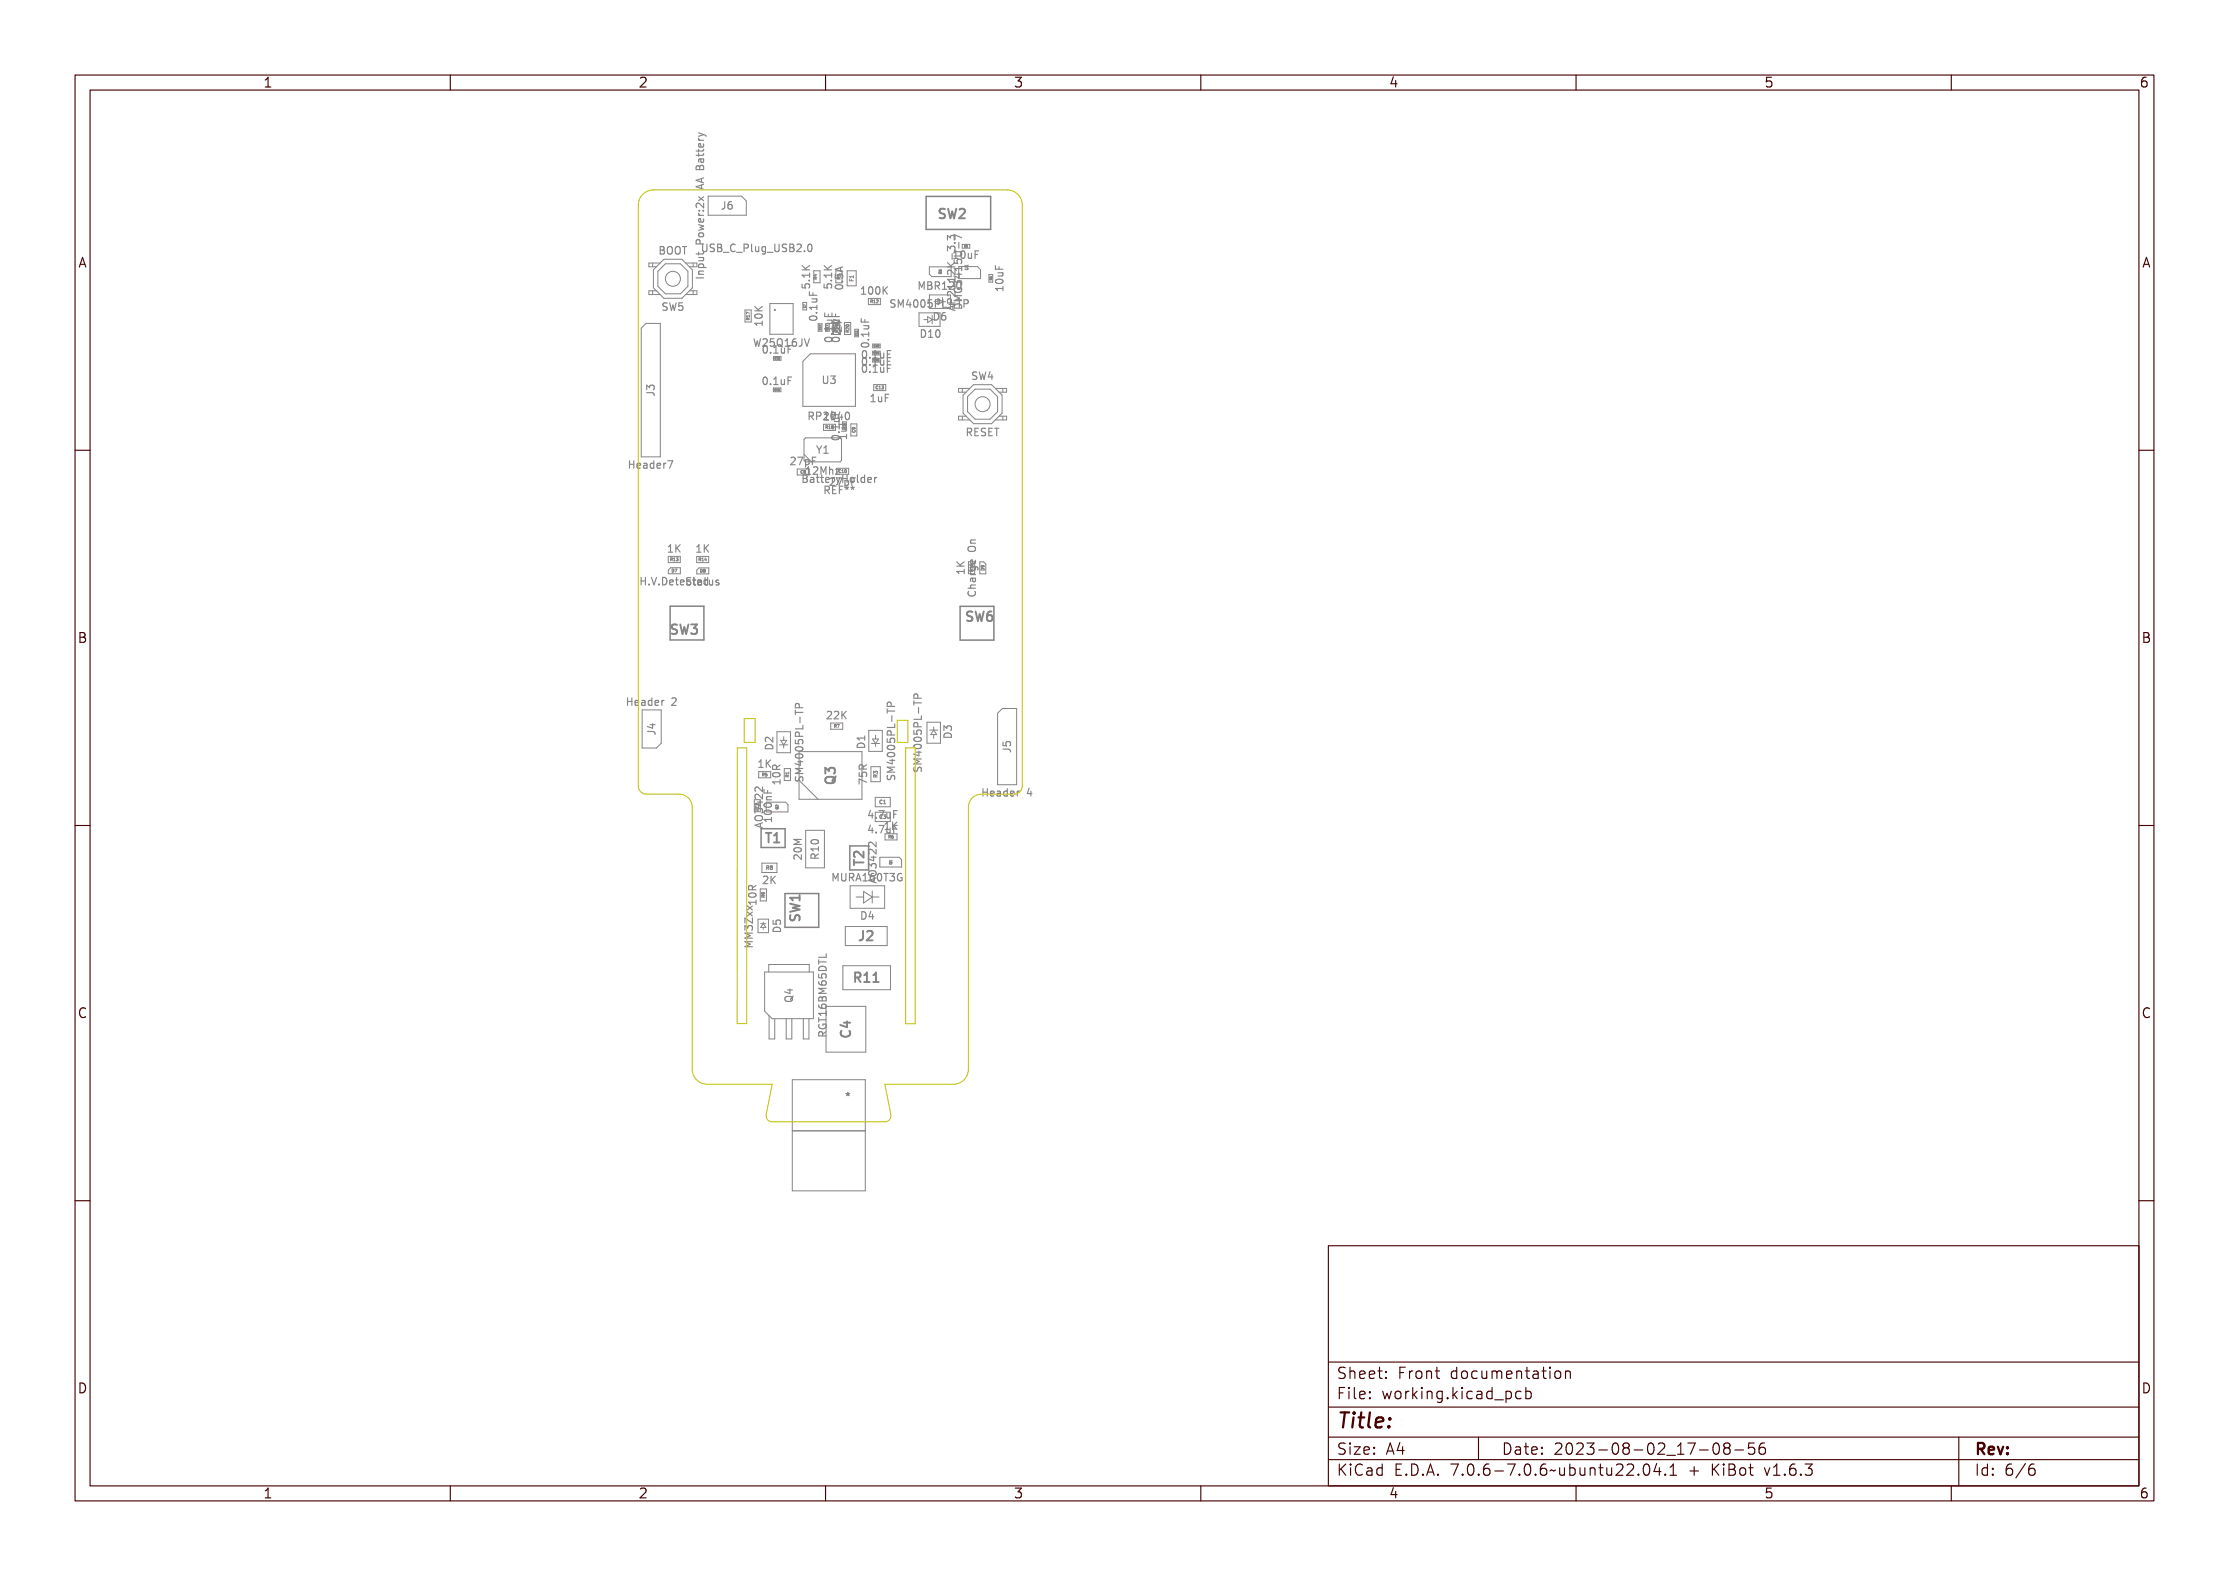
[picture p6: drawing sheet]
<svg xmlns="http://www.w3.org/2000/svg" width="297mm" height="210mm" viewBox="0 0 297 210" stroke-linecap="round" stroke-linejoin="round" font-family="sans-serif">
<defs><g id="words">
<text font-size="2.7" fill="#480000" x="178" y="190.3">Title:</text>
<g font-size="2" fill="#480000">
<text x="178" y="183.7">Sheet: Front documentation</text>
<text x="178" y="186.5">File: working.kicad_pcb</text>
<text x="178" y="193.9">Size: A4</text>
<text x="178" y="196.6">KiCad E.D.A. 7.0.6-7.0.6~ubuntu22.04.1 + KiBot v1.6.3</text>
<text x="200" y="193.9">Date: 2023-08-02_17-08-56</text>
<text x="263" y="196.6">Id: 6/6</text>
<text x="263" y="193.9">Rev:</text>
</g>
<g font-size="1.7" fill="#480000">
<text x="35" y="11.7">1</text>
<text x="85" y="11.7">2</text>
<text x="135" y="11.7">3</text>
<text x="185" y="11.7">4</text>
<text x="235" y="11.7">5</text>
<text x="285" y="11.7">6</text>
<text x="10.5" y="35.7">A</text>
<text x="285.5" y="35.7">A</text>
<text x="10.5" y="85.6">B</text>
<text x="285.5" y="85.6">B</text>
<text x="10.5" y="135.7">C</text>
<text x="285.5" y="135.7">C</text>
<text x="10.5" y="185.6">D</text>
<text x="285.5" y="185.6">D</text>
<text x="35" y="199.7">1</text>
<text x="85" y="199.7">2</text>
<text x="135" y="199.7">3</text>
<text x="185" y="199.7">4</text>
<text x="235" y="199.7">5</text>
<text x="285" y="199.7">6</text>
</g>
<g font-size="1.7" fill="#848484">
<text x="125.4" y="29.1">SW2</text>
<text x="129" y="82.8">SW6</text>
<text x="89.7" y="84.5">SW3</text>
<text x="102" y="112.3">T1</text>
<text x="114.4" y="125.4">J2</text>
<text x="114" y="130.9">R11</text>
</g>
<g font-size="1.3" fill="#848484">
<text x="96.1" y="27.9">J6</text>
<text x="88.1" y="33.9">BOOT</text>
<text x="94.1" y="33.6">USB_C_Plug_USB2.0</text>
<text x="127.1" y="34.5">10uF</text>
<text x="88.5" y="41.4">SW5</text>
<text x="93.8" y="37.4" transform="rotate(-90 93.8 37.4)">Input Power:2x AA Battery</text>
<text x="107.9" y="38.5" transform="rotate(-90 107.9 38.5)">5.1K</text>
<text x="114.9" y="39.2">100K</text>
<text x="119.4" y="41">SM4005PL-TP</text>
<text x="122.8" y="38.6">MBR120</text>
<text x="128.2" y="40.2" transform="rotate(-90 128.2 40.2)">DMG3415U-7</text>
<text x="100.9" y="46.2">W25Q16JV</text>
<text x="101.6" y="47.1">0.1uF</text>
<text x="110.9" y="45.6" transform="rotate(-90 110.9 45.6)">0.1uF</text>
<text x="112" y="44.6" transform="rotate(-90 112 44.6)">27</text>
<text x="114.8" y="47.8">0.1uF</text>
<text x="115.8" y="46.4" transform="rotate(-90 115.8 46.4)">0.1uF</text>
<text x="122.8" y="45">D10</text>
<text x="124.4" y="42.7">D6</text>
<text x="87.2" y="52.8" transform="rotate(-90 87.2 52.8)">J3</text>
<text x="101.5" y="51.3">0.1uF</text>
<text x="109.7" y="51.1">U3</text>
<text x="114.8" y="49.7">0.1uF</text>
<text x="114.8" y="48.7">0.1uF</text>
<text x="116" y="53.6">1uF</text>
<text x="129.7" y="50.6">SW4</text>
<text x="108.1" y="56">RP2040</text>
<text x="109.7" y="56">1k</text>
<text x="111.9" y="58.7" transform="rotate(-90 111.9 58.7)">0.1uF</text>
<text x="128.9" y="58.1">RESET</text>
<text x="83.9" y="62.4">Header7</text>
<text x="105.4" y="62">27pF</text>
<text x="106.6" y="64.3">BatteryHolder</text>
<text x="107.6" y="63.2">12Mhz</text>
<text x="108.8" y="60.4">Y1</text>
<text x="109.8" y="65.8">REF**</text>
<text x="110.7" y="64.7">27pF</text>
<text x="85" y="78">H.V.Detected</text>
<text x="89" y="73.6">1K</text>
<text x="92.8" y="73.6">1K</text>
<text x="91.2" y="78">Status</text>
<text x="130" y="79.3" transform="rotate(-90 130 79.3)">Charge On</text>
<text x="83.6" y="94">Header 2</text>
<text x="110.3" y="95.8">22K</text>
<text x="87.3" y="97.9" transform="rotate(-90 87.3 97.9)">J4</text>
<text x="103" y="99.8" transform="rotate(-90 103 99.8)">D2</text>
<text x="115.3" y="99.7" transform="rotate(-90 115.3 99.7)">D1</text>
<text x="126.8" y="98.3" transform="rotate(-90 126.8 98.3)">D3</text>
<text x="134.7" y="100.3" transform="rotate(-90 134.7 100.3)">J5</text>
<text x="101.1" y="102.3">1K</text>
<text x="107" y="103.3" transform="rotate(-90 107 103.3)">SM4005PL-TP</text>
<text x="119.3" y="103.1" transform="rotate(-90 119.3 103.1)">SM4005PL-TP</text>
<text x="122.8" y="102" transform="rotate(-90 122.8 102)">SM4005PL-TP</text>
<text x="115.6" y="109.1">4.7uF</text>
<text x="115.6" y="111">4.7uF</text>
<text x="117.9" y="110.6">1K</text>
<text x="101.7" y="117.8">2K</text>
<text x="106.8" y="114.3" transform="rotate(-90 106.8 114.3)">20M</text>
<text x="109.1" y="114.3" transform="rotate(-90 109.1 114.3)">R10</text>
<text x="111.6" y="117.4">MURA160T3G</text>
<text x="100.3" y="125.9" transform="rotate(-90 100.3 125.9)">MM3Zxx</text>
<text x="100.8" y="120.5" transform="rotate(-90 100.8 120.5)">10R</text>
<text x="104.1" y="124.2" transform="rotate(-90 104.1 124.2)">D5</text>
<text x="114.8" y="122.5">D4</text>
<text x="105.6" y="133.4" transform="rotate(-90 105.6 133.4)">Q4</text>
<text x="110.1" y="137.4" transform="rotate(-90 110.1 137.4)">RGT16BM65DTL</text>
<text x="112.6" y="146.6">*</text>
</g>
<text font-size="1.3" fill="#c2c200" x="131" y="106.1">Header 4</text>
<g font-size=".7" fill="#848484">
<text x="117.2" y="107.1">C1</text>
<text x="117.2" y="109.1">C3</text>
<text x="102.1" y="115.9">R8</text>
</g>
<g font-size=".5" fill="#848484">
<text x="116" y="40.4">R12</text>
<text x="116.7" y="51.8">C13</text>
<text x="110.1" y="57.1">R18</text>
<text x="106.7" y="63.1">C8</text>
<text x="111.8" y="63">C10</text>
<text x="89.4" y="74.8">R13</text>
<text x="89.5" y="76.3">D7</text>
<text x="93.1" y="74.8">R14</text>
<text x="93.3" y="76.3">D8</text>
<text x="111.2" y="97">R7</text>
<text x="101.6" y="103.4">R5</text>
<text x="118.4" y="111.7">R6</text>
</g>
<g font-size=".3" fill="#848484">
<text x="128.5" y="32.9">C5</text>
<text x="103.3" y="47.9">C16</text>
<text x="116.5" y="47.2">C19</text>
<text x="116.5" y="46.2">C18</text>
<text x="103.2" y="52.1">C15</text>
<text x="116.5" y="48.1">C20</text>
</g>
</g></defs>
<g fill="none" stroke="#848484" stroke-width=".15">
<path d="M93.1 19.9h.1v.3h.4l.1-.3h.1v.3l-.1 .1h-.5v.2h-.1v-.2h-.2v-.1h.2zM93.1 17.4l.5 .2a.45 .45 0 0 1 .5 .5l-.3-.3-.7 .3v-.1l.5-.2-.5-.2zM93.1 18.2h.1a.24 .24 0 0 0 0 .3 .24 .24 0 0 0 .2 .1h.4v.2h-.7v-.2h.1a.26 .26 0 0 1-.1-.4zM93.1 19.2l.4-.1v.5a.28 .28 0 0 0 .2-.2 .28 .28 0 0 0-.1-.3 .33 .33 0 0 1 .2 .4 .33 .33 0 0 1-.4 .2 .33 .33 0 0 1-.3-.2 .33 .33 0 0 1 0-.3zM93.2 19.2h.2v.4l-.2-.1zM88.2 32.9h.3a.24 .24 0 0 1 .3 .2 .24 .24 0 0 1-.2 .3 .27 .27 0 0 1 .2 .3 .27 .27 0 0 1-.3 .2h-.3zM88.3 33.4h.2a.18 .18 0 0 1 .2 .2 .18 .18 0 0 1-.2 .2h-.2zM88.3 33h.1a.15 .15 0 0 1 .2 .2 .15 .15 0 0 1-.2 .1h-.1zM89 33a.31 .31 0 0 1 .3-.1 .31 .31 0 0 1 .3 .3 .53 .53 0 0 1-.3 .7h-.2a.69 .69 0 0 1-.1-.9zM89.2 33h.1a.51 .51 0 0 1 0 .8l-.2-.2zM89.8 33a.31 .31 0 0 1 .3-.1 .31 .31 0 0 1 .3 .3 .53 .53 0 0 1-.3 .7h-.2a.69 .69 0 0 1-.1-.9zM90 33h.1a.51 .51 0 0 1 0 .8l-.2-.2z"/>
<path d="M90.5 32.9h.7v.1h-.3v.9h-.1v-.9h-.3zM92.8 36.8h.1v.2h.8v-.2h.1v.5h-.1v-.2h-.8v.2h-.1zM92.8 24.9l1-.3v.2h-.3v.4h.3v.2l-1-.3zM92.8 24.1l1-.3v.2h-.3v.4h.3v.2l-1-.3zM92.9 27.2a.62 .62 0 0 1 .8 .4v-.5h.1v.6l-.3-.2a.27 .27 0 0 0-.3-.2 .27 .27 0 0 0-.3 .2l.1 .2h-.1l-.1-.1zM92.9 22.4l.3-.1 .1 .2a.27 .27 0 0 1 .3-.2 .27 .27 0 0 1 .2 .3v.3h-1zM92.9 32l.2-.1a.33 .33 0 0 1 .3 .5h.4v.1h-1zM92.9 25l.5-.1v.2zM92.9 24.2l.5-.1v.2zM93 22.5h.2v.3h-.3zM93 32.1h.3v.3h-.4zM93.1 34.3h.7v.2h-.1a.23 .23 0 0 1 .1 .3 .23 .23 0 0 1-.3 .1h-.4v-.1h.5l.1-.2-.1-.1h-.5z"/>
<path d="M93.1 33.6h.1v.2h.4l.1-.2h.1v.2l-.1 .1h-.5v.2h-.1v-.2h-.2v-.1h.2zM93.1 30.2l.7 .2v.1l-.4 .1 .4 .1v.1l-.7 .2v-.1l.6-.1-.4-.1v-.1l.4-.1-.6-.2zM93.1 26.3l.3 .2 .4-.2v.1l-.3 .2 .3 .2v.2l-.4-.3-.3 .2v-.1l.2-.2-.2-.2zM93.1 20.7h.1v.3h.4l.1-.3h.1v.3l-.1 .1h-.5v.2h-.1v-.2h-.2v-.1h.2zM93.1 28.7h.1a.24 .24 0 0 0 0 .2 .24 .24 0 0 0 .2 .2h.4v.1h-.7v-.1h.1a.26 .26 0 0 1-.1-.4zM93.1 28.1h.2v.2h-.2zM93.1 21.6l.7-.1v.1h-.1a.25 .25 0 0 1 .1 .4 .25 .25 0 0 1-.3 .1 .25 .25 0 0 1-.2-.3v-.2a.24 .24 0 0 0-.2 .2 .24 .24 0 0 0 .1 .3 .29 .29 0 0 1-.1-.5zM93.1 36l.7-.1v.2h-.5l-.1 .1 .1 .2h.5v.1h-.7v-.1h.1l-.1-.2zM93.1 31.2a.36 .36 0 0 1 .6 0 .36 .36 0 0 1-.1 .5h-.2a.32 .32 0 0 1-.3-.1 .32 .32 0 0 1 0-.4zM93.1 29.6l.4-.1v.5a.28 .28 0 0 0 .2-.2 .28 .28 0 0 0-.1-.3 .33 .33 0 0 1 .2 .4 .33 .33 0 0 1-.4 .2 .33 .33 0 0 1-.3-.1 .33 .33 0 0 1 0-.4zM93.2 35.2a.35 .35 0 0 1 .4-.1 .35 .35 0 0 1 .2 .4l.3 .1v.1h-1v-.1h.1l-.1-.2zM93.2 29.7l.2-.1v.4l-.2-.1z"/>
<path d="M93.2 35.3l.4-.1 .1 .1a.26 .26 0 0 1-.3 .3 .26 .26 0 0 1-.2-.3zM93.2 31.3l.4-.1 .1 .1a.26 .26 0 0 1-.3 .3 .26 .26 0 0 1-.2-.3zM93.4 22.4h.3v.4h-.4zM93.4 21.6a.21 .21 0 0 1 .3 .1 .21 .21 0 0 1-.1 .3l-.1-.1zM93.6 28.1h.2v.2h-.2zM94.2 32.6h.1v.7a.18 .18 0 0 0 .2 .2 .18 .18 0 0 0 .1-.2v-.7h.2v.6a.32 .32 0 0 1-.3 .4 .32 .32 0 0 1-.3-.4zM95 32.7l.4-.1h.1v.2a.21 .21 0 0 0-.3-.1 .21 .21 0 0 0 0 .3 .33 .33 0 0 1 .4 .4 .33 .33 0 0 1-.6 .2v-.2a.23 .23 0 0 0 .3 .1 .23 .23 0 0 0 .1-.3 .31 .31 0 0 1-.4-.2 .31 .31 0 0 1 0-.3zM95.8 32.6h.3a.24 .24 0 0 1 .3 .2 .24 .24 0 0 1-.2 .3 .27 .27 0 0 1 .2 .3 .27 .27 0 0 1-.3 .2h-.3zM95.9 33.1h.2a.18 .18 0 0 1 .2 .2 .18 .18 0 0 1-.2 .2h-.2zM95.9 32.7h.2a.15 .15 0 0 1 .1 .2 .15 .15 0 0 1-.1 .1h-.2zM96.5 33.8l.8 .1zM97.5 32.7l.3-.1h.2v.2l-.2-.1a.37 .37 0 0 0-.3 .4 .37 .37 0 0 0 .5 .3v.1a.46 .46 0 0 1-.6-.1 .46 .46 0 0 1 0-.5z"/>
<path d="M98.1 33.8l.8 .1zM99 32.6a.5 .5 0 0 1 .6 .2v.1a.33 .33 0 0 1-.5 .3v.4h-.1zM99.1 32.7h.2a.18 .18 0 0 1 .2 .2 .18 .18 0 0 1-.2 .2h-.2zM99.8 32.6h.3v.8l.3 .1v.1l-.4-.1v-.9h-.2zM100.6 32.8h.1v.6l.2 .1 .1-.1v-.6h.2v.8h-.2v-.1a.23 .23 0 0 1-.2 .1 .23 .23 0 0 1-.2-.3zM101.4 32.9l.2-.1 .2 .1v-.1h.2v.7a.28 .28 0 0 1-.2 .3 .28 .28 0 0 1-.4-.1 .24 .24 0 0 0 .3 0 .24 .24 0 0 0 .1-.2v.1a.36 .36 0 0 1-.5-.2 .36 .36 0 0 1 .1-.5zM101.5 33l.1-.1a.26 .26 0 0 1 .2 .3 .26 .26 0 0 1-.2 .3l-.1-.2zM102.1 33.8l.8 .1zM103 32.6h.1v.7a.18 .18 0 0 0 .2 .2 .18 .18 0 0 0 .2-.2v-.7h.1v.6a.32 .32 0 0 1-.3 .4 .32 .32 0 0 1-.3-.4zM103.9 32.7l.3-.1h.2v.2a.21 .21 0 0 0-.3-.1 .21 .21 0 0 0-.1 .3 .33 .33 0 0 1 .4 .4 .33 .33 0 0 1-.5 .2l-.1-.2a.23 .23 0 0 0 .3 .1 .23 .23 0 0 0 .1-.3 .31 .31 0 0 1-.4-.2 .31 .31 0 0 1 .1-.3zM104.6 32.6h.3a.24 .24 0 0 1 .3 .2 .24 .24 0 0 1-.2 .3 .27 .27 0 0 1 .2 .3 .27 .27 0 0 1-.3 .2h-.3zM104.7 33.1h.2a.18 .18 0 0 1 .2 .2 .18 .18 0 0 1-.2 .2h-.2z"/>
<path d="M104.7 32.7h.2a.15 .15 0 0 1 .2 .2 .15 .15 0 0 1-.2 .1h-.2zM105.4 32.6a.35 .35 0 0 1 .5 .1 .35 .35 0 0 1-.2 .5l-.2 .3h.5v.1h-.6l.2-.4a.27 .27 0 0 0 .2-.2 .27 .27 0 0 0-.2-.3l-.2 .1zM106.4 33.4h.2v.2h-.2zM106.9 37.9h.2v.3h.2a.36 .36 0 0 1 .4-.4 .36 .36 0 0 1 .2 .6h-.1a.26 .26 0 0 0 0-.4 .26 .26 0 0 0-.3 0 .26 .26 0 0 0-.1 .4h-.5zM106.9 36.4h.9v-.2h.1v.5h-.1v-.2h-.7v.2h-.1zM106.9 35.3l.4 .4 .6-.4v.1l-.5 .4 .1 .1h.4v.1h-1v-.1h.5l-.5-.5zM107.1 32.7a.27 .27 0 0 1 .4 0l.1 .2a.43 .43 0 0 1 0 .5 .43 .43 0 0 1-.4 .2 .7 .7 0 0 1-.1-.9zM107.2 32.7h.1a.54 .54 0 0 1 0 .8l-.2-.2zM107.7 37.2h.2v.2h-.2zM107.8 38.9v.4h1M107.9 38.9h.1v.4h.3v-.4h.1v.4h.5v.1h-1zM108 32.6l.2 .3-.2 .6"/>
<path d="M108.2 39.7h.7v.1h-.1a.23 .23 0 0 1 .1 .3 .23 .23 0 0 1-.3 .2h-.4v-.1l.5-.1 .1-.1-.1-.2h-.5zM108.2 39.8h.6M108.3 39v.3M108.7 39.8l.1 .2v.2l-.6 .1M109.8 37.9v.4l.5 .1-.1-.2v-.3l.2-.1 .3 .1 .1 .1-.1 .4M109.8 36h1M109.8 35.4l.6 .6M109.9 37.9h.1v.3h.2a.36 .36 0 0 1 .5-.4 .36 .36 0 0 1 .1 .6h-.1a.26 .26 0 0 0 .1-.4 .26 .26 0 0 0-.4 0 .26 .26 0 0 0 0 .4h-.5zM109.9 36.4h.8v-.2h.2v.5h-.2v-.2h-.7v.2h-.1zM109.9 35.3l.4 .4 .6-.4v.1l-.5 .4 .1 .1h.4v.1h-1v-.1h.4l-.4-.4zM110.7 37.2h.2v.2h-.2zM110.7 37.4h.1"/>
<path d="M110.8 36.4v.6M110.8 36.7h-1l.3 .3M110.8 35.4l-.6 .4M111.3 36.6v.4l.5 .1-.1-.2v-.3l.2-.1 .3 .1 .1 .1-.1 .4M111.4 36.5h.1v.3h.2a.36 .36 0 0 1 .4-.4 .36 .36 0 0 1 .2 .6h-.1a.26 .26 0 0 0 0-.4 .26 .26 0 0 0-.3 0 .26 .26 0 0 0-.1 .4h-.4zM111.4 35.8l.9-.3v.1l-.2 .1v.4h.2v.2l-.9-.3zM111.4 38.2a.62 .62 0 0 1 .9 .1 .56 .56 0 0 1-.5 .3 .56 .56 0 0 1-.5-.3zM111.4 38a.54 .54 0 0 1 .9 .3 .57 .57 0 0 1-1-.1zM111.5 38.2l.5-.1 .2 .2a.54 .54 0 0 1-.8 0zM111.5 35.9l.5-.2v.3zM112 35.7v.4M112.1 37.4h.2v.2h-.2z"/>
<path d="M112.2 37.5h.1M112.3 35.6l-1 .3 1 .3M115.1 38.3h.3v.8h.2v.1h-.5v-.1h.2v-.7h-.2zM115.9 38.4a.27 .27 0 0 1 .4 0l.1 .1a.43 .43 0 0 1 0 .5 .43 .43 0 0 1-.4 .2 .69 .69 0 0 1-.1-.8zM116 38.4h.1a.54 .54 0 0 1 0 .8l-.2-.3zM116.7 38.4a.27 .27 0 0 1 .4 0l.1 .1a.43 .43 0 0 1 0 .5 .43 .43 0 0 1-.4 .2 .7 .7 0 0 1-.1-.8zM116.8 38.4h.1a.54 .54 0 0 1 0 .8l-.2-.3zM117.4 38.3h.1v.4l.4-.4h.2l-.4 .4 .4 .5h-.1l-.4-.4-.1 .1v.3h-.1zM119.1 39.9l-.3 .1-.1 .2 .1 .2 .4 .1M122.9 37.6h.2l.1 .5 .2-.5h.2v1h-.1v-.9l-.2 .6h-.1l-.2-.6v.9h-.1zM123.7 37.6h.3a.24 .24 0 0 1 .3 .2 .24 .24 0 0 1-.1 .3 .27 .27 0 0 1 .2 .3 .27 .27 0 0 1-.4 .2h-.3zM123.9 38.1h.1a.18 .18 0 0 1 .2 .2 .18 .18 0 0 1-.2 .2h-.1z"/>
<path d="M123.9 37.7h.1a.15 .15 0 0 1 .2 .2 .15 .15 0 0 1-.2 .1h-.1zM124.5 37.6a.49 .49 0 0 1 .6 .2v.2l-.2 .1 .3 .5h-.1l-.2-.3-.1-.1h-.1v.4h-.2zM124.7 37.7h.1a.17 .17 0 0 1 .2 .2 .17 .17 0 0 1-.2 .2h-.1zM125.4 37.7l.4-.1v.9h.1v.1h-.5v-.1h.2v-.8l-.2 .1zM126.1 37.7a.35 .35 0 0 1 .6 .1 .35 .35 0 0 1-.2 .5l-.2 .2h.4v.1h-.6l.2-.3a.27 .27 0 0 0 .3-.3 .27 .27 0 0 0-.3-.3l-.2 .1zM126.2 39l.1 .4M126.2 35.6h1M126.2 35l.6 .6M126.3 37.8h.9v-.2h.1v.6h-.1v-.2h-.8l.1 .2h-.1zM126.3 37h.9v-.2h.1v.6h-.1v-.3h-.8l.1 .3h-.1zM126.3 35.1l.4 .4 .6-.4v.2l-.5 .3 .1 .1h.4v.1h-1v-.1h.5l-.5-.4zM126.3 36.6l-.1-.4 .3-.2 .7 .6"/>
<path d="M126.4 33.7h.2l.2 .1a.31 .31 0 0 1 .4-.1 .31 .31 0 0 1 .1 .5h-.2a.23 .23 0 0 0 .1-.3 .23 .23 0 0 0-.4 0v.2h-.1a.19 .19 0 0 0-.1-.3 .19 .19 0 0 0-.2 .1 .19 .19 0 0 0 0 .2l-.1 .1zM126.4 32.1h.2l.2 .1a.31 .31 0 0 1 .4-.1 .31 .31 0 0 1 .1 .5h-.2a.23 .23 0 0 0 .1-.3 .23 .23 0 0 0-.4 0v.2h-.1a.19 .19 0 0 0-.1-.3 .19 .19 0 0 0-.2 .1 .19 .19 0 0 0 0 .2l-.1 .1zM126.4 38.5a.63 .63 0 0 1 .8 .4v-.5h.1v.6l-.3-.2a.27 .27 0 0 0-.3-.2 .27 .27 0 0 0-.3 .2l.1 .2h-.1l-.1-.1zM126.4 36.1a.63 .63 0 0 1 .8 .4v-.5h.1v.6l-.3-.2a.27 .27 0 0 0-.3-.2 .27 .27 0 0 0-.3 .2l.1 .2h-.1l-.1-.1zM126.4 39.3l.2-.1a.33 .33 0 0 1 .3 .5h.4v.1h-1zM126.5 39.4h.2l.1 .3h-.4zM126.7 38.9l.5 .6M126.8 32.8l-.1 .1-.1 .2-.4-.3v.6M126.9 34.6h.1v.3h-.1zM127 37.7a.27 .27 0 0 1 .5 0v.2a.43 .43 0 0 1 .1 .5 .43 .43 0 0 1-.5 .2 .7 .7 0 0 1-.1-.9zM127.1 33h.2v.2h-.2zM127.2 37.7a.54 .54 0 0 1 0 .8l-.1-.2z"/>
<path d="M127.2 38.7h1v.1h-.9l.5 .2v.1l-.5 .1h.9v.2h-1v-.2l.5-.2-.5-.2zM127.2 36.4h.6v-.1h.2v.1h.2v.1h-.2v.4h-.2l-.6-.3zM127.2 35.7h.9v-.2h.1v.5h-.1v-.2h-.8l.1 .2h-.1zM127.2 34.8h.1v.4h.3a.36 .36 0 0 1 .4-.5 .36 .36 0 0 1 .2 .6h-.2a.26 .26 0 0 0 .1-.4 .26 .26 0 0 0-.4 0 .26 .26 0 0 0 0 .4h-.5zM127.2 33.9h.6a.32 .32 0 0 1 .4 .3 .32 .32 0 0 1-.4 .3h-.6v-.1h.7a.18 .18 0 0 0 .2-.2 .18 .18 0 0 0-.2-.2h-.7zM127.2 32.3l1 .3v.2l-.9-.4v.5h-.1zM127.2 31.9v-.3l-.1-.2h-.4l-.1 .3-.4-.3v.6M127.2 35l-.5 .4M127.3 37.9h.1l-.1 .2a.37 .37 0 0 0 .4 .3 .37 .37 0 0 0 .4-.4h-.3v.2h-.1v-.3h.4a.44 .44 0 0 1 0 .6 .44 .44 0 0 1-.6 0 .38 .38 0 0 1-.2-.6zM127.3 37.2l.2-.1 .2 .2a.31 .31 0 0 1 .4-.1 .31 .31 0 0 1 .1 .5h-.2a.23 .23 0 0 0 .1-.3 .23 .23 0 0 0-.4 0v.2h-.1a.19 .19 0 0 0-.1-.3 .19 .19 0 0 0-.2 .1 .19 .19 0 0 0 0 .2l-.1 .1zM127.3 33.5h.3v.9h.2v.1h-.5v-.1h.2v-.8l-.2 .1zM127.3 36.5h.5v.3z"/>
<path d="M127.3 39.6a.52 .52 0 0 1 .7-.1 .52 .52 0 0 1 .2 .6h-1zM127.4 39.7h.6l.1 .3h-.8zM127.8 33.2h.1v.4h-.1zM128.1 33.6a.27 .27 0 0 1 .4 0l.1 .2a.43 .43 0 0 1 0 .5 .43 .43 0 0 1-.4 .2 .69 .69 0 0 1-.1-.9zM128.1 31.7l-1-.4v.6M128.2 33.6h.1a.54 .54 0 0 1 0 .8l-.2-.2zM128.4 39.9h.4l.2 .2-.1 .3-.5 .1M128.8 33.7h.2v.6l.1 .1 .2-.1v-.6h.1v.8h-.1v-.1a.23 .23 0 0 1-.3 .1 .23 .23 0 0 1-.2-.3zM129.7 33.5h.5v.1h-.4v.3h.4v.1h-.4v.5h-.1zM132.6 35.4v.5h1M132.7 37.3a.59 .59 0 0 1 .9 .2 .57 .57 0 0 1-1-.1zM132.7 38.2h.9v-.2h.1v.5h-.1v-.2h-.8l.1 .2h-.1z"/>
<path d="M132.7 35.6h.1v.4h.3v-.4h.1v.4h.5v.1h-1zM132.7 37.4a.62 .62 0 0 1 1 .1 .56 .56 0 0 1-.5 .3 .56 .56 0 0 1-.5-.3zM132.8 37.4l.6-.1 .2 .2a.54 .54 0 0 1-.8 0zM133 36.4h.7v.1h-.1a.23 .23 0 0 1 .1 .3 .23 .23 0 0 1-.3 .2h-.4v-.2h.5l.1-.2-.1-.1h-.5zM133 36.3h.6M133.1 35.5v.4M133.5 36.3l.1 .2v.2l-.6 .1M133.6 38.2v.5M133.6 38.4h-1l.3 .3M88.6 40.5l.4-.1 .1 .1v.1a.21 .21 0 0 0-.3-.1 .21 .21 0 0 0 0 .3 .33 .33 0 0 1 .4 .4 .33 .33 0 0 1-.6 .2v-.2a.23 .23 0 0 0 .3 .1 .23 .23 0 0 0 .1-.3 .31 .31 0 0 1-.4-.1 .31 .31 0 0 1 0-.4zM89.3 40.4h.1l.1 .8 .1-.5h.1l.1 .5 .1-.8h.2l-.2 1h-.1l-.1-.6-.2 .6h-.1zM90.2 40.4h.5v.1h-.4v.3a.36 .36 0 0 1 .4 .4 .36 .36 0 0 1-.5 .2v-.2a.26 .26 0 0 0 .3 .1 .26 .26 0 0 0 .1-.4 .26 .26 0 0 0-.4 0z"/>
<path d="M100.6 41.4h1M100.6 40.8l.5 .6M100.6 42a.59 .59 0 0 1 1 .2 .57 .57 0 0 1-1-.1zM100.6 42.8h.9v-.2h.1v.5h-.1v-.2h-.7v.3h-.1zM100.6 40.9l.4 .4 .6-.4v.2l-.5 .3 .1 .1h.4v.1h-1v-.1h.5l-.5-.4zM100.7 42a.62 .62 0 0 1 .9 .1 .56 .56 0 0 1-.5 .3 .56 .56 0 0 1-.5-.3zM100.7 42l.6-.1 .2 .2a.54 .54 0 0 1-.8 0zM100.9 45.2h.2l.1 .8 .1-.5h.1l.1 .5 .1-.8h.1l-.1 1h-.1l-.2-.6-.1 .6h-.1zM101.6 42.8v.6M101.6 43.1h-1l.3 .3M101.6 40.8l-.6 .5M101.7 50.4a.27 .27 0 0 1 .5 0v.2a.43 .43 0 0 1 .1 .5 .43 .43 0 0 1-.5 .2 .7 .7 0 0 1-.1-.9z"/>
<path d="M101.7 46.2a.27 .27 0 0 1 .5 0l.1 .2a.43 .43 0 0 1 0 .5 .43 .43 0 0 1-.5 .2 .69 .69 0 0 1-.1-.9zM101.8 45.3a.35 .35 0 0 1 .6 0 .35 .35 0 0 1-.2 .6l-.2 .2h.4v.1h-.6l.2-.3a.27 .27 0 0 0 .3-.3 .27 .27 0 0 0-.3-.3l-.2 .1zM101.9 50.4a.54 .54 0 0 1 0 .8l-.1-.2zM101.9 46.2h.1a.54 .54 0 0 1 0 .8l-.2-.2zM102.7 51.1h.1v.2h-.1zM102.7 45.2h.5v.1h-.4v.3a.36 .36 0 0 1 .4 .4 .36 .36 0 0 1-.6 .2v-.2a.26 .26 0 0 0 .4 .1 .26 .26 0 0 0 0-.4 .26 .26 0 0 0-.3 0zM102.7 46.9h.1v.2h-.1zM103.3 50.4l.4-.1v.9h.2v.1h-.6v-.1h.2v-.8l-.2 .1zM103.3 46.2l.4-.1v.9h.2v.1h-.6v-.1h.2v-.8l-.2 .1zM103.5 45.3a.31 .31 0 0 1 .3-.1 .31 .31 0 0 1 .2 .3l.1 .4-.2 .3 .1 .1-.1 .1-.3-.2a.69 .69 0 0 1-.1-.9zM103.7 45.3a.51 .51 0 0 1 0 .8l-.1-.2zM104.1 50.6h.1v.5l.1 .1 .2-.1v-.5h.1v.7h-.1v-.1a.23 .23 0 0 1-.3 .1 .23 .23 0 0 1-.1-.3z"/>
<path d="M104.1 46.4h.1v.5l.2 .1 .1-.1v-.5h.1v.7h-.1v-.1a.23 .23 0 0 1-.3 .1 .23 .23 0 0 1-.1-.3zM104.3 45.3l.4-.1v.9h.2v.1h-.6v-.1h.2v-.8l-.2 .1zM104.9 50.3h.6v.1h-.5v.3h.4v.1h-.4v.5h-.1zM104.9 46.1h.6v.1h-.5v.3h.4v.1h-.4v.5h-.1zM105.1 45.3l.3-.1h.2v.2a.29 .29 0 0 0-.3 0 .29 .29 0 0 0-.1 .3 .32 .32 0 0 1 .5 .1 .32 .32 0 0 1-.2 .4 .32 .32 0 0 1-.5-.3zM106 45.2h.4v.7a.35 .35 0 0 1-.6 .3v-.2a.22 .22 0 0 0 .3 .1 .22 .22 0 0 0 .1-.2v-.6h-.2zM106.6 45.2h.1l.2 .9 .3-.9h.1l-.3 1h-.1zM107.9 45.1l-.4 1M107.9 42.3a.59 .59 0 0 1 .9 .1 .57 .57 0 0 1-1-.1zM107.9 40.7h.9v-.2h.1v.5h-.1v-.2h-.8l.1 .2h-.1zM107.9 42.3a.62 .62 0 0 1 1 .1 .56 .56 0 0 1-.5 .3 .56 .56 0 0 1-.5-.3zM108 42.3l.6-.1 .2 .2a.54 .54 0 0 1-.8 0z"/>
<path d="M108.2 55a.49 .49 0 0 1 .5 .2l.1 .2-.2 .1 .3 .5h-.2l-.1-.4h-.2h-.1v.4h-.1zM108.3 55.1h.1a.17 .17 0 0 1 .2 .2 .17 .17 0 0 1-.2 .2h-.1zM108.7 41.5h.2v.2h-.2zM108.7 41.7h.1M108.8 40.7v.6M108.8 41h-1l.3 .3M109 55a.5 .5 0 0 1 .6 .2v.1a.33 .33 0 0 1-.5 .3v.4h-.1zM109.1 55.1h.2a.18 .18 0 0 1 .2 .2 .18 .18 0 0 1-.2 .2h-.2zM109.8 55a.35 .35 0 0 1 .5 .1 .35 .35 0 0 1-.2 .5l-.2 .3h.5v.1h-.6l.2-.4a.27 .27 0 0 0 .2-.2 .27 .27 0 0 0-.2-.3l-.2 .1zM110 43.5h.8v-.2h.1v.6h-.1v-.2h-.7v.2h-.1zM110 41.7h.1v.4h.3v-.3h.1v.3h.4v.2h-.9zM110 45.1a.62 .62 0 0 1 .9 .1 .56 .56 0 0 1-.5 .4 .56 .56 0 0 1-.5-.4z"/>
<path d="M110.1 45.2l.5-.1 .2 .1a.54 .54 0 0 1-.8 0zM110.2 42.6h.7v.1h-.1a.23 .23 0 0 1 .1 .3 .23 .23 0 0 1-.2 .1h-.5v-.1h.5l.1-.2-.1-.1h-.5zM110.6 55.1a.27 .27 0 0 1 .5 0l.1 .2a.43 .43 0 0 1 0 .5 .43 .43 0 0 1-.5 .2 .69 .69 0 0 1-.1-.9zM110.7 44.4h.2v.1h-.2zM110.8 55.1h.1a.54 .54 0 0 1 0 .8l-.2-.2zM110.9 42.2h1M110.9 56.6h.9v-.2h.1v.5h-.1v-.2h-.8l.1 .3h-.2zM110.9 54.8h.1v.4h.3v-.4h.1v.4h.5v.2h-1zM110.9 58.2a.62 .62 0 0 1 1 .1 .56 .56 0 0 1-.5 .3 .56 .56 0 0 1-.5-.3zM110.9 43.5h.9v-.2h.1v.6h-.1v-.2h-.8l.1 .2h-.1zM110.9 41.7h.1v.4h.3v-.3h.1v.3h.5v.2h-1zM110.9 45.1a.62 .62 0 0 1 1 .1 .56 .56 0 0 1-.5 .4 .56 .56 0 0 1-.5-.4z"/>
<path d="M111 58.2h.6l.2 .1a.54 .54 0 0 1-.8 0zM111 45.2l.6-.1 .2 .1a.54 .54 0 0 1-.8 0zM111.1 42.6l1 .4M111.1 55.6h.8v.2h-.1a.23 .23 0 0 1 .1 .2 .23 .23 0 0 1-.3 .2h-.5v-.1h.6l.1-.2-.1-.1h-.6zM111.2 42.6h.7v.1h-.1a.23 .23 0 0 1 .1 .3 .23 .23 0 0 1-.3 .1h-.4v-.1h.5l.1-.2-.1-.1h-.5zM111.2 44.9l.5 .1 .2 .2-.1 .2-.6 .1M111.7 57.4h.2v.2h-.2zM111.7 44.4h.2v.1h-.2zM111.7 55h.2v.6h.1v.1h-.1v.3h-.1v-.3h-.5zM111.8 55.1v.5h-.3zM111.8 58.2h1M111.8 56.6h1"/>
<path d="M111.9 58h.8v-.2h.1v.5h-.1v-.2h-.7v.2h-.1zM111.9 56.2h.1v.4h.3v-.4h.1v.4h.4v.1h-.9zM112.1 57h.7v.1h-.1a.23 .23 0 0 1 .1 .3 .23 .23 0 0 1-.2 .2h-.5v-.2h.6l.1-.1-.2-.2h-.5zM112.1 57h.7M112.2 55.1a.27 .27 0 0 1 .5 0l.1 .2a.43 .43 0 0 1 0 .5 .43 .43 0 0 1-.5 .2 .69 .69 0 0 1-.1-.9zM112.4 55.1h.1a.54 .54 0 0 1 0 .8l-.2-.2zM112.7 57l.1 .2-.1 .2-.6 .1M112.8 57.9v.6M114.8 44.3h.9v-.2h.1v.5h-.1v-.2h-.8l.1 .2h-.1zM114.8 42.4h.1v.5h.3v-.4h.1v.4h.5v.1h-1zM114.8 45.8a.62 .62 0 0 1 1 .2 .56 .56 0 0 1-.5 .3 .56 .56 0 0 1-.5-.3zM114.9 45.9l.6-.1 .2 .2a.54 .54 0 0 1-.8 0z"/>
<path d="M114.9 48.8a.27 .27 0 0 1 .5 0l.1 .2a.43 .43 0 0 1 0 .4 .43 .43 0 0 1-.5 .2 .69 .69 0 0 1-.1-.8zM114.9 47.8a.27 .27 0 0 1 .5 0l.1 .2a.43 .43 0 0 1 0 .5 .43 .43 0 0 1-.5 .2 .7 .7 0 0 1-.1-.9zM114.9 46.9a.27 .27 0 0 1 .5 0l.1 .2a.43 .43 0 0 1 0 .4 .43 .43 0 0 1-.5 .2 .7 .7 0 0 1-.1-.8zM115.1 43.3h.7v.1h-.1a.23 .23 0 0 1 .1 .3 .23 .23 0 0 1-.3 .1h-.4v-.1h.5l.1-.1-.1-.2h-.5zM115.1 48.8h.1a.54 .54 0 0 1 0 .8l-.2-.2zM115.1 47.8h.1a.54 .54 0 0 1 0 .8l-.2-.2zM115.1 46.9h.1a.54 .54 0 0 1 0 .8l-.2-.2zM115.6 45.1h.2v.2h-.2zM115.9 49.5h.2v.2h-.2zM115.9 48.5h.2v.2h-.2zM115.9 47.6h.2v.2h-.2zM116.2 52.7l.3-.1v.9h.2v.1h-.5v-.1h.2v-.8l-.2 .1z"/>
<path d="M116.5 48.7h.4v.8h.2v.2h-.5v-.2h.2v-.7l-.3 .1zM116.5 47.8l.4-.1v.9h.2v.1h-.5v-.1h.2v-.7h-.3zM116.5 46.8h.4v.8h.2v.2h-.5v-.2h.2v-.7l-.3 .1zM116.9 52.9h.2v.5l.1 .1 .2-.1v-.5h.1v.7h-.1v-.1a.23 .23 0 0 1-.3 .1 .23 .23 0 0 1-.2-.3zM117.3 48.9h.1v.6l.2 .1 .1-.2v-.5h.2v.8h-.2v-.2a.23 .23 0 0 1-.2 .2 .23 .23 0 0 1-.2-.3zM117.3 48h.1v.5l.2 .1 .1-.1v-.5h.2v.7h-.2v-.1a.23 .23 0 0 1-.2 .1 .23 .23 0 0 1-.2-.3zM117.3 47h.1v.6l.2 .1 .1-.2v-.5h.2v.8h-.2v-.2a.23 .23 0 0 1-.2 .2 .23 .23 0 0 1-.2-.3zM117.8 52.6h.5v.1h-.4v.3h.4v.1h-.4v.5h-.1zM118.1 48.7h.6v.1h-.4v.3h.4v.1h-.4v.5h-.2zM118.1 47.7h.6v.1h-.4v.3h.4v.1h-.4v.5h-.2zM118.1 46.8h.6v.1h-.4v.3h.4v.1h-.4v.5h-.2zM118.7 40.9h.5"/>
<path d="M119.6 40.1l.4-.1 .1 .1v.1a.21 .21 0 0 0-.3-.1 .21 .21 0 0 0-.1 .3 .33 .33 0 0 1 .5 .4 .33 .33 0 0 1-.6 .2v-.2a.23 .23 0 0 0 .3 .1 .23 .23 0 0 0 0-.3 .31 .31 0 0 1-.3-.1 .31 .31 0 0 1 0-.4zM120.3 40h.2l.1 .5 .2-.5h.2v1h-.1v-.9l-.2 .5h-.1l-.2-.5v.9h-.1zM121.5 40h.2v.7h.1v.1h-.1v.2h-.2v-.2h-.4zM121.5 40.1v.6h-.3zM122 40.1a.27 .27 0 0 1 .5 0v.2a.43 .43 0 0 1 .1 .5 .43 .43 0 0 1-.5 .2 .69 .69 0 0 1-.1-.9zM122.2 40.1h.1a.54 .54 0 0 1 0 .8l-.2-.2zM122.8 40.1a.27 .27 0 0 1 .5 0v.2a.43 .43 0 0 1 .1 .5 .43 .43 0 0 1-.5 .2 .69 .69 0 0 1-.1-.9zM122.9 44a.5 .5 0 0 1 .6 .5 .5 .5 0 0 1-.6 .5zM123 40.1h.1a.54 .54 0 0 1 0 .8l-.2-.2zM123 44.1a.38 .38 0 0 1 .4 .4 .38 .38 0 0 1-.4 .4zM123.6 40h.5v.1h-.4v.3a.36 .36 0 0 1 .4 .4 .36 .36 0 0 1-.6 .2v-.2a.26 .26 0 0 0 .4 .1 .26 .26 0 0 0 .1-.4 .26 .26 0 0 0-.4 0zM123.7 44.1l.4-.1v.9h.2v.1h-.5v-.1h.2v-.8l-.3 .1z"/>
<path d="M124.4 40a.5 .5 0 0 1 .6 .2v.1a.33 .33 0 0 1-.5 .3v.4h-.1zM124.5 40.1h.2a.18 .18 0 0 1 .2 .2 .18 .18 0 0 1-.2 .2h-.2zM124.5 44.1a.27 .27 0 0 1 .5 0l.1 .2a.43 .43 0 0 1 0 .5 .43 .43 0 0 1-.5 .2 .69 .69 0 0 1-.1-.9zM124.7 44.1h.1a.54 .54 0 0 1 0 .8l-.2-.2zM125.2 40h.1v.9h.5v.1h-.6zM126.1 40.6h.3v.1h-.3zM126.3 40.3l1-.3v.1l-.3 .1v.3l.3 .1v.1l-1-.3zM126.4 40.3l.5-.1v.3zM126.7 40h.7v.1h-.3v.9h-.1v-.9h-.3zM127.6 40a.5 .5 0 0 1 .6 .2v.1a.33 .33 0 0 1-.5 .3v.4h-.1zM127.7 40.1h.2a.18 .18 0 0 1 .2 .2 .18 .18 0 0 1-.2 .2h-.2zM129 57.1a.49 .49 0 0 1 .6 .2v.2l-.2 .2 .3 .4h-.1l-.2-.3-.1-.1h-.2v.4h-.1z"/>
<path d="M129.1 57.2h.2a.17 .17 0 0 1 .2 .2 .17 .17 0 0 1-.2 .2h-.2zM129.8 57.1h.6v.1h-.4v.3h.4v.1h-.4v.4h.4v.1h-.6zM129.9 49.7l.3-.1 .2 .1v.1a.21 .21 0 0 0-.3-.1 .21 .21 0 0 0-.1 .3 .33 .33 0 0 1 .4 .4 .33 .33 0 0 1-.5 .2l-.1-.2a.23 .23 0 0 0 .3 .1 .23 .23 0 0 0 .1-.3 .31 .31 0 0 1-.3-.1 .31 .31 0 0 1 0-.4zM130.5 49.6h.1l.1 .8 .2-.5h.1l.1 .5 .1-.8h.1l-.1 1h-.1l-.2-.6-.1 .6h-.1zM130.7 57.2l.4-.1 .1 .1v.1a.21 .21 0 0 0-.3-.1 .21 .21 0 0 0-.1 .3 .33 .33 0 0 1 .4 .4 .33 .33 0 0 1-.5 .2l-.1-.2a.23 .23 0 0 0 .3 .1 .23 .23 0 0 0 .1-.3 .31 .31 0 0 1-.3-.1 .31 .31 0 0 1 0-.4zM131.4 57.1h.6v.1h-.4v.3h.4v.1h-.4v.4h.4v.1h-.6zM131.8 49.6h.1v.7h.2v.1h-.2v.2h-.1v-.2h-.4zM131.8 49.8v.5h-.3zM132.2 57.1h.7v.1h-.3v.9h-.1v-.9h-.3zM84 61.5h.1v.4h.4v-.4h.1v.9h-.1v-.4h-.4v.4h-.1zM84.9 61.8a.32 .32 0 0 1 .4-.1 .32 .32 0 0 1 .1 .4h-.5a.28 .28 0 0 0 .2 .3 .28 .28 0 0 0 .3-.1 .33 .33 0 0 1-.4 .1 .33 .33 0 0 1-.2-.3zM85 61.9l.2-.1 .1 .2h-.4z"/>
<path d="M85.1 77h.2v.4h.3v-.4h.2v1h-.2v-.5h-.3v.5h-.2zM85.6 61.7h.2a.29 .29 0 0 1 .3 0 .29 .29 0 0 1 .1 .3v.4h-.1v-.1a.25 .25 0 0 1-.3 .2 .25 .25 0 0 1-.2-.4 .25 .25 0 0 1 .3-.1h.2a.24 .24 0 0 0-.2-.2 .24 .24 0 0 0-.3 .1zM85.8 62.1h.3a.21 .21 0 0 1-.1 .2 .21 .21 0 0 1-.3 0zM86.2 77.8h.1v.2h-.1zM86.5 61.8l.2-.1 .2 .1v-.4h.1v1h-.1v-.1l-.1 .1a.36 .36 0 0 1-.4-.2 .36 .36 0 0 1 .1-.4zM86.6 61.9v-.1a.26 .26 0 0 1 .3 .3 .26 .26 0 0 1-.3 .2l-.1-.1zM86.7 77h.1l.3 .9 .2-.9h.1l-.3 1h-.1zM87.3 61.8a.32 .32 0 0 1 .4-.1 .32 .32 0 0 1 .1 .4h-.5a.28 .28 0 0 0 .2 .3 .28 .28 0 0 0 .3-.1 .33 .33 0 0 1-.4 .1 .33 .33 0 0 1-.2-.3zM87.4 61.9l.2-.1 .1 .2h-.4zM87.8 77.8h.1v.2h-.1zM88.2 61.7h.1v.2a.2 .2 0 0 1 .2-.2 .2 .2 0 0 1 .2 .2 .24 .24 0 0 0-.3-.1 .24 .24 0 0 0-.1 .3v.3h-.1zM88.3 77a.5 .5 0 0 1 .7 .5 .5 .5 0 0 1-.7 .5z"/>
<path d="M88.5 77.1a.38 .38 0 0 1 .3 .4 .38 .38 0 0 1-.3 .4zM88.8 61.5h.6l-.3 .9h-.2l.4-.8h-.5zM89.2 77.3a.32 .32 0 0 1 .4 0 .32 .32 0 0 1 .2 .3h-.5a.28 .28 0 0 0 .1 .3 .28 .28 0 0 0 .3-.1 .33 .33 0 0 1-.4 .2 .33 .33 0 0 1-.2-.4zM89.3 77.4h.2l.2 .2h-.4zM90.1 77h.2v.3h.2h-.2v.5l.2 .1v.1l-.3-.1-.1-.6h-.2h.2zM90.8 77.3a.32 .32 0 0 1 .4 0 .32 .32 0 0 1 .2 .3h-.5a.28 .28 0 0 0 .1 .3 .28 .28 0 0 0 .4-.1 .33 .33 0 0 1-.4 .2 .33 .33 0 0 1-.3-.4zM90.9 77.4h.3l.1 .2h-.4zM91.4 77.1l.4-.1 .1 .1v.1a.21 .21 0 0 0-.3-.1 .21 .21 0 0 0-.1 .3 .33 .33 0 0 1 .4 .4 .33 .33 0 0 1-.5 .2l-.1-.2a.23 .23 0 0 0 .4 .1 .23 .23 0 0 0 0-.3 .31 .31 0 0 1-.3-.1 .31 .31 0 0 1 0-.4zM91.7 77.3l.3-.1 .1 .1v.1a.27 .27 0 0 0-.3 0 .27 .27 0 0 0 0 .4 .27 .27 0 0 0 .3 0 .3 .3 0 0 1-.3 .2 .3 .3 0 0 1-.2-.4zM92.3 77.1h.1v.2h.3v.1h-.3v.4l.3 .1v.1l-.3-.1-.1-.5h-.2v-.1h.2zM92.5 77h.2v.3h.2h-.2v.5l.2 .1v.1l-.3-.1-.1-.6h-.2h.2zM93 77.3h.2a.28 .28 0 0 1 .3 .3v.4h-.1v-.1a.25 .25 0 0 1-.3 .1 .25 .25 0 0 1-.2-.3 .25 .25 0 0 1 .3-.2h.2a.24 .24 0 0 0-.2-.2 .24 .24 0 0 0-.2 .1z"/>
<path d="M93.1 77.7l.3-.1a.21 .21 0 0 1-.1 .3 .21 .21 0 0 1-.2-.1zM93.2 77.3a.32 .32 0 0 1 .4 0 .32 .32 0 0 1 .2 .3h-.5a.28 .28 0 0 0 .1 .3 .28 .28 0 0 0 .4-.1 .33 .33 0 0 1-.4 .2 .33 .33 0 0 1-.3-.4zM93.3 77.4h.3l.1 .2h-.4zM93.9 77.1h.1v.2h.3v.1h-.3l.1 .4 .2 .1v.1l-.3-.1-.1-.5h-.2v-.1h.2zM94 77.3l.2-.1 .2 .1v-.3h.1v1h-.1v-.1l-.1 .1a.36 .36 0 0 1-.4-.2 .36 .36 0 0 1 .1-.5zM94.1 77.4h.1a.26 .26 0 0 1 .2 .2 .26 .26 0 0 1-.2 .3l-.1-.2zM94.6 77.3h.1v.5l.1 .1 .2-.1v-.5h.1v.7h-.1v-.1a.23 .23 0 0 1-.3 .1 .23 .23 0 0 1-.1-.3zM95.5 77.3h.3h.1l-.1 .1a.17 .17 0 0 0-.2 0 .17 .17 0 0 0-.1 .1 .25 .25 0 0 1 .4 .2 .25 .25 0 0 1-.3 .3h-.2v-.1a.18 .18 0 0 0 .3 0 .18 .18 0 0 0 .1-.2 .28 .28 0 0 1-.3-.1 .28 .28 0 0 1 0-.3zM105.5 61a.35 .35 0 0 1 .6 .1 .35 .35 0 0 1-.2 .5l-.2 .3h.4v.1h-.6l.2-.4a.27 .27 0 0 0 .3-.2 .27 .27 0 0 0-.3-.3l-.2 .1zM106.3 61h.6l-.3 1h-.2l.4-.9h-.5zM106.7 63.4h.3a.24 .24 0 0 1 .3 .1 .24 .24 0 0 1-.1 .3 .27 .27 0 0 1 .2 .3 .27 .27 0 0 1-.4 .2h-.3zM106.9 63.9h.1a.18 .18 0 0 1 .2 .1 .18 .18 0 0 1-.2 .2h-.1z"/>
<path d="M106.9 63.5h.1a.15 .15 0 0 1 .2 .1 .15 .15 0 0 1-.2 .2h-.1zM107.2 61.2h.1v.1h.1a.34 .34 0 0 1 .4 .3 .34 .34 0 0 1-.5 .3v.3h-.1zM107.3 61.4l.1-.1a.26 .26 0 0 1 .2 .3 .26 .26 0 0 1-.2 .3l-.1-.2zM107.6 63.6h.2a.28 .28 0 0 1 .3 .3v.4h-.1v-.1a.25 .25 0 0 1-.3 .1 .25 .25 0 0 1-.2-.3 .25 .25 0 0 1 .3-.1h.2a.24 .24 0 0 0-.2-.2 .24 .24 0 0 0-.2 0zM107.7 64h.3a.21 .21 0 0 1-.1 .2 .21 .21 0 0 1-.3 0zM107.8 62.3h.3v.8h.2v.1h-.5v-.1h.2v-.7h-.2zM108 61h.6v.1h-.5v.3h.4v.1h-.4v.5h-.1zM108.5 63.4h.1v.2h.3v.1h-.3v.5h.3v.1h-.3l-.1-.6h-.2v-.1h.2zM108.5 62.3a.35 .35 0 0 1 .6 .1 .35 .35 0 0 1-.2 .5l-.2 .2h.4v.1h-.6l.2-.3a.27 .27 0 0 0 .3-.3 .27 .27 0 0 0-.3-.2l-.2 .1zM109.3 62.3h.2l.1 .5 .2-.5h.2v.9h-.1v-.8l-.2 .5h-.1l-.2-.5v.8h-.1zM109.3 63.4h.1v.2h.3v.1h-.3v.5h.3v.1h-.3l-.1-.6h-.2v-.1h.2zM109.9 64.9a.49 .49 0 0 1 .6 .1v.2l-.2 .2 .3 .4h-.1l-.2-.3-.1-.1h-.1v.4h-.2z"/>
<path d="M110 63.7a.32 .32 0 0 1 .4-.1 .32 .32 0 0 1 .2 .4h-.6a.28 .28 0 0 0 .2 .3 .28 .28 0 0 0 .3-.1 .33 .33 0 0 1-.4 .1 .33 .33 0 0 1-.2-.3zM110.1 65h.1a.17 .17 0 0 1 .2 .1 .17 .17 0 0 1-.2 .2h-.1zM110.1 63.7h.2l.1 .2h-.4zM110.2 62.2h.1v.4a.23 .23 0 0 1 .3-.1 .23 .23 0 0 1 .1 .3v.4h-.1v-.5l-.2-.1-.1 .1v.5h-.1zM110.8 64.9h.5v.1h-.4v.3h.4v.1h-.4v.3h.5v.1h-.6zM110.8 63.8a.35 .35 0 0 1 .5 .1 .35 .35 0 0 1-.2 .5l-.2 .2h.5v.1h-.6l.2-.3a.27 .27 0 0 0 .2-.3 .27 .27 0 0 0-.2-.2h-.2zM110.9 63.6h.1v.1a.2 .2 0 0 1 .2-.1 .2 .2 0 0 1 .2 .1 .24 .24 0 0 0-.3 0 .24 .24 0 0 0-.1 .3v.3h-.1zM111 62.5h.5l-.4 .6h.4v.1h-.5l.4-.6h-.4zM111.5 63.6h.1l.3 .6 .2-.6h.1l-.2 .5a.45 .45 0 0 1-.4 .5l.2-.3zM111.6 63.8h.6l-.4 .9h-.1l.3-.8h-.4zM111.6 64.9h.6v.1h-.5v.3h.4v.1h-.4v.4h-.1zM112.3 63.4h.2v.4h.3v-.4h.2v.9h-.2v-.4h-.3v.4h-.2z"/>
<path d="M112.4 65l.2 .1v-.3h.1v.3l.2-.1-.2 .1 .2 .2-.2-.1v.2h-.1v-.2l-.2 .1 .2-.2-.2-.1zM112.4 64h.1v.1l.1-.1a.34 .34 0 0 1 .4 .4 .34 .34 0 0 1-.5 .2v.4h-.1zM112.6 64.2v-.1a.26 .26 0 0 1 .3 .3 .26 .26 0 0 1-.3 .2l-.1-.1zM113.2 65l.2 .1v-.3h.1v.3l.2-.1-.2 .1 .2 .2-.2-.1v.2h-.1v-.2l-.2 .1 .2-.2-.2-.1zM113.2 63.7a.35 .35 0 0 1 .6 .3 .35 .35 0 0 1-.6 .3l-.1-.3zM113.2 63.8h.6v.1h-.4v.3h.4v.1h-.4v.4h-.2zM113.3 63.8l.1-.1a.26 .26 0 0 1 .2 .3 .26 .26 0 0 1-.2 .2l-.1-.1zM114 63.3h.3v.8l.2 .1v.1h-.3l-.1-.9h-.1zM114.8 63.7l.2-.1 .2 .1v-.4h.1v1h-.1v-.1l-.1 .1a.36 .36 0 0 1-.4-.2 .36 .36 0 0 1 .1-.4zM114.9 63.8l.1-.1a.26 .26 0 0 1 .2 .3 .26 .26 0 0 1-.2 .2l-.1-.1zM115.6 63.7a.32 .32 0 0 1 .4-.1 .32 .32 0 0 1 .2 .4h-.5a.28 .28 0 0 0 .1 .3 .28 .28 0 0 0 .3-.1 .33 .33 0 0 1-.4 .1 .33 .33 0 0 1-.2-.3zM115.7 63.7h.2l.2 .2h-.4z"/>
<path d="M116.5 63.6h.1v.1a.2 .2 0 0 1 .2-.1 .2 .2 0 0 1 .2 .1 .24 .24 0 0 0-.3 0 .24 .24 0 0 0-.1 .3v.3h-.1zM127.5 75.4h1M127.5 74.9l.6 .5M127.6 75.9h.8v-.2h.1v.6h-.1v-.2h-.7v.2h-.1zM127.6 74.9l.4 .3 .5-.3v.1l-.5 .3 .1 .1h.4v.2h-.9v-.2h.4l-.4-.4zM128.5 75.9v.5M128.5 76.2h-1l.3 .2M128.5 74.9l-.6 .4M129.1 78.6h.1l-.1 .1a.37 .37 0 0 0 .5 .4 .37 .37 0 0 0 .3-.5h.1a.46 .46 0 0 1-.1 .5 .46 .46 0 0 1-.6 .1 .4 .4 0 0 1-.2-.6zM129.2 73h.1a.53 .53 0 0 1 .7 .3 .55 .55 0 0 1-.5 .3 .55 .55 0 0 1-.5-.3zM129.2 73.2l.5-.1 .2 .2a.51 .51 0 0 1-.8 0zM129.3 75.4h.7a.28 .28 0 0 1 .3 .2 .28 .28 0 0 1-.1 .3 .24 .24 0 0 0 0-.3 .24 .24 0 0 0-.3-.1l.1 .1a.35 .35 0 0 1-.3 .4 .35 .35 0 0 1-.4-.4l.1-.1h-.1z"/>
<path d="M129.3 76.1h.1a.24 .24 0 0 0 0 .3 .24 .24 0 0 0 .3 .1h.3v.1h-.7v-.1h.1a.26 .26 0 0 1-.1-.4zM129.3 77.1l.7-.1v.1h-.1a.25 .25 0 0 1 .1 .3 .25 .25 0 0 1-.3 .2 .25 .25 0 0 1-.1-.3v-.2a.24 .24 0 0 0-.2 .2 .24 .24 0 0 0 0 .2 .29 .29 0 0 1-.1-.4zM129.4 77.8h.6v.1h-.5l-.1 .2 .1 .1h.5v.1h-1v-.1h.4l-.1-.1zM129.4 72.2h.6v.1h-.5l-.1 .1 .1 .2h.5v.1h-.7v-.1h.1l-.1-.1zM129.4 74.6l.3-.1v.6a.28 .28 0 0 0 .2-.2 .28 .28 0 0 0 0-.3 .33 .33 0 0 1 .1 .4 .33 .33 0 0 1-.3 .2 .33 .33 0 0 1-.4-.2 .33 .33 0 0 1 .1-.4zM129.4 74.7h.2v.4l-.2-.2zM129.5 75.6l.3-.1 .1 .1a.26 .26 0 0 1-.2 .3 .26 .26 0 0 1-.3-.3zM129.7 77.1a.21 .21 0 0 1 .2 .1 .21 .21 0 0 1 0 .3l-.2-.1zM83.7 93.1h.1v.4h.4v-.4h.1v.9h-.1v-.4h-.4v.4h-.1zM84.6 93.4a.32 .32 0 0 1 .4-.1 .32 .32 0 0 1 .1 .4h-.5a.28 .28 0 0 0 .2 .3 .28 .28 0 0 0 .3-.1 .33 .33 0 0 1-.4 .1 .33 .33 0 0 1-.2-.3zM84.7 93.5l.2-.1 .1 .2h-.4zM85.4 93.3h.2a.28 .28 0 0 1 .3 .3v.4h-.1v-.1a.25 .25 0 0 1-.3 .2 .25 .25 0 0 1-.2-.4 .25 .25 0 0 1 .3-.1h.2a.24 .24 0 0 0-.2-.2 .24 .24 0 0 0-.2 .1z"/>
<path d="M85.5 93.7h.3a.21 .21 0 0 1-.1 .2 .21 .21 0 0 1-.3 0zM86.2 93.4l.2-.1 .2 .1v-.4h.1v1h-.1v-.1l-.1 .1a.36 .36 0 0 1-.4-.2 .36 .36 0 0 1 .1-.4zM86.3 93.5v-.1a.26 .26 0 0 1 .3 .3 .26 .26 0 0 1-.3 .2l-.1-.1zM87 93.4a.32 .32 0 0 1 .4-.1 .32 .32 0 0 1 .2 .4h-.6a.28 .28 0 0 0 .2 .3 .28 .28 0 0 0 .3-.1 .33 .33 0 0 1-.4 .1 .33 .33 0 0 1-.2-.3zM87.1 93.5l.2-.1 .1 .2h-.4zM87.9 93.3h.1v.2a.2 .2 0 0 1 .2-.2 .2 .2 0 0 1 .2 .2 .24 .24 0 0 0-.3-.1 .24 .24 0 0 0-.1 .3v.3h-.1zM89.3 93.1a.35 .35 0 0 1 .6 .1 .35 .35 0 0 1-.2 .5l-.2 .2h.4v.1h-.6l.2-.3a.27 .27 0 0 0 .3-.3 .27 .27 0 0 0-.3-.2h-.2zM106 94.3v-.4l.2-.2 .3 .1v.5M106.1 98.7h.1v.4h.2a.36 .36 0 0 1 .4-.5 .36 .36 0 0 1 .2 .6h-.1a.26 .26 0 0 0 0-.4 .26 .26 0 0 0-.3 0 .26 .26 0 0 0-.1 .4h-.4zM106.1 97.4h.8v-.4h.1v.6h-.9zM106.1 95.3h.1v.3h.8v.2h-.8v.3h-.1zM106.1 99.6a.62 .62 0 0 1 .9 .1 .56 .56 0 0 1-.5 .3 .56 .56 0 0 1-.5-.3z"/>
<path d="M106.1 97.8h.2a.33 .33 0 0 1 .3 .4h.4v.2h-.9zM106.1 94.6h.2a.33 .33 0 0 1 .3 .4h.4v.2h-.9zM106.2 99.6l.5-.1 .2 .2a.54 .54 0 0 1-.8 0zM106.2 98h.3v.2h-.3zM106.2 94.7h.3v.3h-.3zM106.6 96.3h.1v.4h-.1zM110.4 94.9a.35 .35 0 0 1 .5 .1 .35 .35 0 0 1-.2 .5l-.2 .2h.5v.1h-.6l.2-.3a.27 .27 0 0 0 .2-.3 .27 .27 0 0 0-.2-.2h-.2zM111.2 94.9a.35 .35 0 0 1 .5 .1 .35 .35 0 0 1-.2 .5l-.2 .2h.5v.1h-.6l.2-.3a.27 .27 0 0 0 .2-.3 .27 .27 0 0 0-.2-.2h-.2zM112 94.9h.1v.4l.4-.4h.2l-.4 .4 .4 .5h-.2l-.3-.5-.1 .2v.3h-.1zM118.2 94.1v-.4l.2-.1 .3 .1v.4M118.3 98.5h.1v.4h.2a.36 .36 0 0 1 .5-.5 .36 .36 0 0 1 .1 .6h-.1a.26 .26 0 0 0 .1-.3 .26 .26 0 0 0-.4-.1 .26 .26 0 0 0 0 .4h-.5zM118.3 97.3h.9v-.5h.1v.6h-1z"/>
<path d="M118.3 95.1h.1v.4h.9v.1h-.9v.3h-.1zM118.3 99.4a.62 .62 0 0 1 1 .1 .56 .56 0 0 1-.5 .3 .56 .56 0 0 1-.5-.3zM118.4 97.7l.2-.1a.33 .33 0 0 1 .3 .5h.4v.1h-1zM118.4 94.5l.2-.1a.33 .33 0 0 1 .3 .5h.4v.1h-1zM118.4 99.4h.6l.2 .1a.54 .54 0 0 1-.8 0zM118.4 97.8h.3l.1 .3h-.4zM118.4 94.6h.3l.1 .3h-.4zM118.8 96.1h.1v.4h-.1zM121.8 93v-.3l.2-.2 .2 .1 .1 .4M121.8 99.8h.7v-.1h.1v.1h.2v.2h-.2v.4h-.1l-.7-.4zM121.8 97.4h.2v.4h.2a.36 .36 0 0 1 .4-.4 .36 .36 0 0 1 .2 .5h-.1a.26 .26 0 0 0 0-.3 .26 .26 0 0 0-.3-.1 .26 .26 0 0 0-.1 .4h-.5zM121.8 96.2h.9v-.5h.1v.6h-1z"/>
<path d="M121.8 94.1h.2v.3h.8v.1h-.8v.3h-.2zM121.9 99.1a.62 .62 0 0 1 .9 .1 .56 .56 0 0 1-.5 .4 .56 .56 0 0 1-.5-.4zM121.9 98.3a.62 .62 0 0 1 .9 .1 .56 .56 0 0 1-.5 .4 .56 .56 0 0 1-.5-.4zM121.9 96.6l.2-.1a.33 .33 0 0 1 .3 .5h.4v.1h-1zM121.9 93.4l.2-.1a.33 .33 0 0 1 .3 .5h.4v.1h-1zM121.9 99.2l.6-.1 .2 .1a.54 .54 0 0 1-.8 0zM121.9 98.4l.6-.1 .2 .1a.54 .54 0 0 1-.8 0zM122 100h.5v.3zM122 96.7h.3v.3h-.4zM122 93.5h.3v.3h-.4zM122.4 95.1h.1v.3h-.1zM99.8 119.9h.9v-.2h.1v.6h-.1v-.2h-.8l.1 .2h-.1z"/>
<path d="M99.8 119.1a.62 .62 0 0 1 1 .2 .56 .56 0 0 1-.5 .3 .56 .56 0 0 1-.5-.3zM99.9 118.2h.3l.1 .2 .5-.4v.2l-.4 .2v.1v.1h.4v.2h-1zM99.9 119.2l.6-.1 .2 .2a.54 .54 0 0 1-.8 0zM100 118.3h.2l.1 .3h-.4zM100.6 108.4v-.7l.4 .4 .1-.3h.4l.1 .1-.1 .5M100.6 108.8a.64 .64 0 0 1 1 .1 .34 .34 0 0 1-.3 .5h-.4a.33 .33 0 0 1-.3-.2 .33 .33 0 0 1 0-.4zM100.7 109.5l.9-.3v.1l-.2 .1v.3l.2 .1v.1l-.9-.3zM100.7 106.9h.6v-.1h.1v.1h.2v.2h-.2v.4h-.1l-.6-.4zM100.7 107.7h.3l.1 .1a.31 .31 0 0 1 .5-.1 .31 .31 0 0 1 0 .5l-.1 .1a.23 .23 0 0 0 0-.4 .23 .23 0 0 0-.3 0v.2h-.1a.19 .19 0 0 0-.1-.3 .19 .19 0 0 0-.3 .1 .19 .19 0 0 0 .1 .3h-.1zM100.7 106.1a.63 .63 0 0 1 .8 .4v-.4h.1v.5l-.3-.2a.27 .27 0 0 0-.3-.2 .27 .27 0 0 0-.2 .2v.2h-.1v-.1zM100.7 105.3a.63 .63 0 0 1 .8 .4v-.4h.1v.5l-.3-.2a.27 .27 0 0 0-.3-.2 .27 .27 0 0 0-.2 .2v.2h-.1v-.1zM100.8 108.5l.1-.1a.53 .53 0 0 1 .8 .3 .55 .55 0 0 1-.5 .4 .55 .55 0 0 1-.6-.4z"/>
<path d="M100.8 108.7l.5-.1 .3 .1a.51 .51 0 0 1-.8 0zM100.8 109.5l.5-.1v.3zM100.8 107.1h.5v.3zM100.9 106.9h.7M101.3 106.7v.7l-.8-.3M101.3 109.7v.5M101.6 109.6l-1 .4 1 .3M101.6 104.9v.6l-.7-.6-.3 .2 .1 .3M101.6 105.8v.6l-.7-.6-.3 .2 .1 .4M101.8 105.2v.5h1M101.8 107.1a.59 .59 0 0 1 1 .2 .57 .57 0 0 1-1-.1zM101.8 108.1a.59 .59 0 0 1 1 .2 .57 .57 0 0 1-1-.1z"/>
<path d="M101.9 108.9h.8v-.2h.1v.5h-.1v-.2h-.7v.2h-.1zM101.9 105.4h.1v.5h.3v-.4h.1v.4h.4v.1h-.9zM101.9 108a.62 .62 0 0 1 1 .2 .56 .56 0 0 1-.5 .3 .56 .56 0 0 1-.6-.3zM101.9 107.2a.62 .62 0 0 1 1 .2 .56 .56 0 0 1-.5 .3 .56 .56 0 0 1-.6-.3zM102 108.1l.5-.1 .3 .2a.54 .54 0 0 1-.8 0zM102 107.3l.5-.1 .3 .2a.54 .54 0 0 1-.8 0zM102.1 106.6h.7M102.2 106.3h.6v.1h-.5l-.1 .1 .1 .2h.5v.1h-.7v-.1h.1l-.1-.1zM102.3 105.3v.4M102.8 108.9v.6M102.8 109.2h-1l.3 .3M102.8 106.1l-.6 .1-.1 .2 .1 .2"/>
<path d="M102.9 102.5h1M103 103.9h.9v-.2h.1v.5h-.1v-.2h-.8l.1 .3h-.1zM103 103.1a.62 .62 0 0 1 1 .1 .56 .56 0 0 1-.5 .3 .56 .56 0 0 1-.5-.3zM103 103a.54 .54 0 0 1 .9 .3 .57 .57 0 0 1-1-.1zM103.1 102.2l.3-.1 .1 .2 .5-.3v.1l-.4 .2v.2v.1h.4v.1h-1zM103.1 103.1l.6-.1 .2 .2a.54 .54 0 0 1-.8 0zM103.1 102h.3l.1 .5M103.2 102.3h.2l.1 .3h-.4zM103.9 103.9v.6M103.9 104.2h-1l.3 .3M103.9 102l-.4 .3M105.9 112h.9v.1h-.8l.5 .2v.1l-.5 .2h.8v.1h-.9v-.2l.4-.2-.4-.1z"/>
<path d="M105.9 113a.62 .62 0 0 1 .9 .1 .56 .56 0 0 1-.5 .4 .56 .56 0 0 1-.5-.4zM105.9 113.8a.63 .63 0 0 1 .8 .3v-.4h.1v.5l-.3-.2a.27 .27 0 0 0-.3-.2 .27 .27 0 0 0-.3 .2l.1 .2h-.1l-.1-.1zM106 113.1l.5-.1 .2 .1a.54 .54 0 0 1-.8 0zM106.1 101.8h.9v.1h-.8l.5 .2v.1l-.5 .1h.8v.2h-.9v-.2l.4-.2-.4-.2zM106.1 101.1h.6v-.1h.1v.1h.2v.1h-.2v.4h-.1l-.6-.3zM106.1 100.4a.62 .62 0 0 1 .9 .1 .56 .56 0 0 1-.5 .3 .56 .56 0 0 1-.5-.3zM106.1 102.7h.1a.21 .21 0 0 0-.1 .2 .21 .21 0 0 0 .3 .1 .33 .33 0 0 1 .4-.4 .33 .33 0 0 1 .2 .5l-.2 .1a.23 .23 0 0 0 .2-.3 .23 .23 0 0 0-.4-.1 .33 .33 0 0 1-.4 .4 .33 .33 0 0 1-.1-.5zM106.2 100.4l.5-.1 .2 .2a.54 .54 0 0 1-.8 0zM106.2 101.2h.5v.3zM106.5 103.6l-.1 .4-.1 .1-.3-.1v-.4M106.9 103.6v.5M108.1 113h.9v-.2h.1v.6h-.1v-.2h-.8l.1 .2h-.1z"/>
<path d="M108.1 112.2a.62 .62 0 0 1 1 .1 .56 .56 0 0 1-.5 .4 .56 .56 0 0 1-.5-.4zM108.2 113.7h.3l.1 .1 .5-.3v.2l-.3 .1-.1 .2v.1h.4v.2h-1zM108.2 112.3l.6-.1 .2 .1a.54 .54 0 0 1-.8 0zM108.3 113.8h.2l.1 .3h-.4zM111.3 117.1l-.3-.7v1M111.6 116.5h.2l.2 .5 .1-.5h.2v.9h-.1v-.8l-.2 .5h-.1l-.2-.5v.8h-.1zM112.5 116.5h.1v.6a.18 .18 0 0 0 .2 .2 .18 .18 0 0 0 .1-.2v-.6h.2v.6a.32 .32 0 0 1-.3 .3 .32 .32 0 0 1-.3-.3zM113.3 116.5a.49 .49 0 0 1 .5 .1v.2l-.1 .2 .3 .4h-.2l-.1-.3-.2-.1h-.1v.4h-.1zM113.4 116.6h.1a.17 .17 0 0 1 .2 .1 .17 .17 0 0 1-.2 .2h-.1zM114.3 116.5h.1l.3 .9h-.1l-.1-.2h-.3l-.1 .2h-.1zM114.4 116.6l.1 .5h-.3zM114.5 102.9v.5l.5 .1-.1-.2v-.3l.1-.1h.4l.1 .2-.1 .4"/>
<path d="M114.6 103.7l.9 .3v.2l-.8-.4v.5h-.1zM114.6 102.9h.1v.4h.2a.36 .36 0 0 1 .4-.4 .36 .36 0 0 1 .2 .6h-.1a.26 .26 0 0 0 0-.4 .26 .26 0 0 0-.3 0 .26 .26 0 0 0-.1 .3h-.4zM114.6 102.2l.3-.1 .2 .2 .4-.3v.1l-.3 .2-.1 .1v.1h.4v.2h-.9zM114.7 102.3h.3v.2h-.3zM114.9 116.5h.4v.8h.2v.1h-.6v-.1h.3v-.7h-.3zM115 102.5v-.5l-.2-.1h-.2l-.1 .2v.4h1M115.5 104.2l-1-.4v.7M115.5 101.9l-.5 .3M115.7 115.7v-.6l.4 .3 .1-.3h.4l.1 .2-.1 .4M115.8 116.6l.2-.2 .2 .1v.1a.29 .29 0 0 0-.3 0 .29 .29 0 0 0-.1 .3 .32 .32 0 0 1 .5 .1 .32 .32 0 0 1-.2 .5 .32 .32 0 0 1-.4-.3zM115.8 116.8l1-.3v.1l-.3 .1v.4h.3v.2l-1-.3zM115.8 114.3h.6v-.2h.2v.2h.2v.1h-.2v.4h-.2l-.6-.4z"/>
<path d="M115.9 115.1l.2-.1 .2 .2a.31 .31 0 0 1 .4-.1 .31 .31 0 0 1 .1 .4l-.2 .1a.23 .23 0 0 0 .1-.3 .23 .23 0 0 0-.4-.1v.2h-.1a.19 .19 0 0 0-.1-.2 .19 .19 0 0 0-.2 0 .19 .19 0 0 0 0 .3l-.1 .1zM115.9 113.5a.63 .63 0 0 1 .8 .3v-.4h.1v.6l-.4-.2a.27 .27 0 0 0-.2-.3 .27 .27 0 0 0-.3 .3l.1 .2h-.1l-.1-.2zM115.9 112.7a.63 .63 0 0 1 .8 .3v-.4h.1v.6l-.4-.2a.27 .27 0 0 0-.2-.3 .27 .27 0 0 0-.3 .3l.1 .2h-.1l-.1-.2zM115.9 115.8h.2a.53 .53 0 0 1 .7 .3 .55 .55 0 0 1-.5 .3 .55 .55 0 0 1-.5-.3zM115.9 116l.6-.1 .2 .2a.51 .51 0 0 1-.8 0zM115.9 116.9l.5-.1v.2zM115.9 114.4h.5v.3zM116.1 114.2h.6M116.1 108.1h.1v.6h.2v.1h-.2v.3h-.1v-.3h-.4zM116.1 110.1h.1v.6h.2v.1h-.2v.2h-.1v-.2h-.4zM116.1 108.2v.5h-.3zM116.1 110.2v.5h-.3z"/>
<path d="M116.4 114.1v.6l-.7-.2M116.5 116.6a.27 .27 0 0 1 .5 0l.1 .1a.43 .43 0 0 1 0 .5 .43 .43 0 0 1-.5 .2 .69 .69 0 0 1-.1-.8zM116.7 116.6l.1-.1a.54 .54 0 0 1 0 .8l-.2-.2zM116.7 112.2v.6l-.7-.6-.2 .1-.1 .1 .1 .4M116.7 113.2v.6l-.7-.6-.3 .2 .1 .3M116.7 108.9h.2v.2h-.2zM116.7 110.8h.2v.2h-.2zM117.2 116.5h.7v.1h-.3v.8h-.1v-.8h-.3zM117.3 108.1h.6l-.3 1h-.2l.4-.9h-.5zM117.3 110.1h.6l-.3 .9h-.2l.4-.8h-.5zM118.1 116.5a.29 .29 0 0 1 .4 0 .29 .29 0 0 1 0 .4 .31 .31 0 0 1 .1 .5 .31 .31 0 0 1-.5 0v-.1a.23 .23 0 0 0 .3 0 .23 .23 0 0 0 0-.3h-.2v-.1a.19 .19 0 0 0 .3-.1 .19 .19 0 0 0-.1-.3 .19 .19 0 0 0-.2 .1zM118.1 108.3h.2v.6l.1 .1 .2-.2v-.5h.1v.8h-.1v-.1a.23 .23 0 0 1-.3 .1 .23 .23 0 0 1-.2-.3z"/>
<path d="M118.1 110.3h.2v.5l.1 .2 .2-.2v-.5h.1v.7h-.1v-.1a.23 .23 0 0 1-.3 .1 .23 .23 0 0 1-.2-.2zM118.3 101.6h1v.1h-.9l.5 .2v.1l-.5 .2h.9v.1h-1v-.2l.5-.2-.5-.1zM118.3 100.9h.6v-.1h.1v.1h.3v.2h-.3v.4h-.1l-.6-.4zM118.3 100.2a.62 .62 0 0 1 1 .1 .56 .56 0 0 1-.5 .3 .56 .56 0 0 1-.5-.3zM118.3 102.5h.2a.21 .21 0 0 0-.1 .3 .21 .21 0 0 0 .3 0 .33 .33 0 0 1 .4-.4 .33 .33 0 0 1 .1 .6h-.1a.23 .23 0 0 0 .1-.3 .23 .23 0 0 0-.3-.1 .33 .33 0 0 1-.5 .4 .33 .33 0 0 1-.1-.5zM118.4 100.2h.6l.2 .1a.54 .54 0 0 1-.8 0zM118.4 101.1h.5v.3zM118.8 103.4l-.2 .4-.1 .1-.2-.1-.1-.3M118.9 116.6l.4-.2 .2 .1v.1h-.2a.37 .37 0 0 0-.4 .4 .37 .37 0 0 0 .5 .3v-.3h-.2v-.1h.3v.4a.44 .44 0 0 1-.6 0 .44 .44 0 0 1 0-.6zM119 108.1h.5v.1h-.4v.3h.4v.1h-.4v.5h-.1zM119 110.1h.5v.1h-.4v.3h.4v.1h-.4v.4h-.1zM119.2 103.4v.5"/>
<path d="M119.9 116.4h.2M120 117h.2v.3l-.3 .1M121.8 100.5h1v.1h-.8l.5 .2v.1l-.5 .2h.8v.1h-1v-.2l.5-.2-.5-.1zM121.9 101.4h.1a.21 .21 0 0 0-.1 .3 .21 .21 0 0 0 .3 0 .33 .33 0 0 1 .4-.4 .33 .33 0 0 1 .2 .6h-.2a.23 .23 0 0 0 .1-.3 .23 .23 0 0 0-.3-.1 .33 .33 0 0 1-.4 .4 .33 .33 0 0 1-.1-.5zM122.3 102.3l-.1 .4-.1 .1-.3-.1v-.3M122.7 102.3v.5M131.1 105.2h.1v.4h.4v-.4h.1v.9h-.1v-.4h-.4v.4h-.1zM132 105.5a.32 .32 0 0 1 .4-.1 .32 .32 0 0 1 .1 .4h-.5a.28 .28 0 0 0 .2 .3 .28 .28 0 0 0 .3-.1 .33 .33 0 0 1-.4 .1 .33 .33 0 0 1-.2-.3zM132.1 105.5h.2l.1 .2h-.4zM132.7 105.4h.2a.28 .28 0 0 1 .4 .3v.4h-.1v-.1a.25 .25 0 0 1-.4 .1 .25 .25 0 0 1-.1-.3 .25 .25 0 0 1 .3-.1h.2a.24 .24 0 0 0-.2-.2 .24 .24 0 0 0-.3 0zM132.8 105.8h.4a.21 .21 0 0 1-.1 .2 .21 .21 0 0 1-.3 0zM133.5 105.5l.3-.1 .1 .1v-.4h.2v1h-.2v-.1v.1a.36 .36 0 0 1-.4-.2 .36 .36 0 0 1 0-.4z"/>
<path d="M133.6 105.6l.1-.1a.26 .26 0 0 1 .2 .3 .26 .26 0 0 1-.2 .2l-.1-.1zM134.4 105.5a.32 .32 0 0 1 .4-.1 .32 .32 0 0 1 .1 .4h-.5a.28 .28 0 0 0 .2 .3 .28 .28 0 0 0 .3-.1 .33 .33 0 0 1-.4 .1 .33 .33 0 0 1-.2-.3zM134.5 105.5h.2l.1 .2h-.4zM135.2 105.4h.2v.1a.2 .2 0 0 1 .2-.1 .2 .2 0 0 1 .1 .1 .24 .24 0 0 0-.2 0 .24 .24 0 0 0-.1 .3v.3h-.2zM137.1 105.2h.1v.6h.1v.1h-.1v.2h-.1v-.2h-.4zM137.1 105.3v.5h-.3zM99.3 125.1h1v.2h-.9l.6 .1v.1l-.6 .2h.9v.1h-1v-.1l.5-.2-.5-.2zM99.3 124.3h1v.2h-.9l.6 .1v.1l-.6 .2h.9v.1h-1v-.1l.5-.2-.5-.2zM99.3 122.7l.9 .5v-.5h.1v.7l-.9-.5v.5h-.1zM99.4 123.7l.2-.1 .2 .2a.31 .31 0 0 1 .4-.2 .31 .31 0 0 1 .1 .5l-.2 .1a.23 .23 0 0 0 .1-.4 .23 .23 0 0 0-.3 0l-.1 .2h-.1a.19 .19 0 0 0 0-.2 .19 .19 0 0 0-.3 0 .19 .19 0 0 0 .1 .3l-.1 .1zM99.6 122l.3 .2 .4-.3v.2l-.3 .2 .3 .2v.1l-.4-.3-.3 .3v-.1l.2-.2-.2-.2zM99.6 121.2l.3 .2 .4-.3v.2l-.3 .2 .3 .2v.1l-.4-.3-.3 .3v-.1l.2-.2-.2-.2z"/>
<path d="M109.1 137.7v.3h1M109.2 135.1h.1v.3h.8v.1h-.8v.3h-.1zM109.2 134.5h.8v-.2h.1v.6h-.1v-.2h-.7v.2h-.1zM109.2 131.9h.9v.1h-.8l.5 .2v.1l-.5 .2h.8v.1h-.9v-.2l.5-.2-.5-.1zM109.2 130.4h.1v.4h.2a.36 .36 0 0 1 .4-.5 .36 .36 0 0 1 .2 .6h-.1a.26 .26 0 0 0 0-.3 .26 .26 0 0 0-.3-.1 .26 .26 0 0 0-.1 .4h-.4zM109.2 128.7h.1v.3h.8v.1h-.8v.3h-.1zM109.2 128.4h.8v-.5h.1v.6h-.9zM109.2 133.6h.1a.29 .29 0 0 0 0 .3 .29 .29 0 0 0 .3 .1 .32 .32 0 0 1 .1-.5 .32 .32 0 0 1 .5 .2 .32 .32 0 0 1-.3 .4 .47 .47 0 0 1-.5 0 .47 .47 0 0 1-.2-.4zM109.2 131.2h.1a.29 .29 0 0 0 0 .3 .29 .29 0 0 0 .3 .1 .32 .32 0 0 1 .1-.5 .32 .32 0 0 1 .5 .2 .32 .32 0 0 1-.3 .4 .47 .47 0 0 1-.5 0 .47 .47 0 0 1-.2-.4zM109.2 136h.1v.1a.37 .37 0 0 0 .4 .4 .37 .37 0 0 0 .3-.5h-.3v.2h-.1v-.3h.4a.44 .44 0 0 1 0 .6 .44 .44 0 0 1-.6 0 .38 .38 0 0 1-.2-.5zM109.2 132.8l.3-.1 .1 .2a.27 .27 0 0 1 .3-.2 .27 .27 0 0 1 .2 .3v.3h-.9zM109.2 136.8h.3l.2 .1 .4-.3v.2l-.3 .1-.1 .2v.1h.4v.1h-.9z"/>
<path d="M109.3 129.6a.52 .52 0 0 1 .6 0 .52 .52 0 0 1 .2 .5h-.9zM109.3 132.9h.2l.1 .3h-.3zM109.3 136.9h.3v.3h-.3zM109.3 129.7h.6l.1 .3h-.7zM109.6 137.7v.3M109.7 132.9h.3v.3h-.3zM110.1 127.1v.5"/>
<circle cx="107.3" cy="33.1" r=".09"/>
<circle cx="111.8" cy="38.3" r=".09"/>
<circle cx="116.1" cy="38.8" r=".09"/>
<circle cx="116.9" cy="38.8" r=".09"/>
<circle cx="127.2" cy="38.1" r=".09"/>
<circle cx="128.3" cy="34" r=".09"/>
<circle cx="133.2" cy="37.5" r=".09"/>
<circle cx="101.1" cy="42.1" r=".09"/>
<circle cx="101.9" cy="50.8" r=".09"/>
<circle cx="102" cy="46.6" r=".09"/>
<circle cx="105.4" cy="45.9" r=".22"/>
<circle cx="108.4" cy="42.4" r=".09"/>
<circle cx="110.4" cy="45.2" r=".09"/>
<circle cx="110.9" cy="55.5" r=".09"/>
<circle cx="111.4" cy="58.3" r=".09"/>
<circle cx="111.4" cy="45.2" r=".09"/>
<circle cx="112.5" cy="55.5" r=".09"/>
<circle cx="115.2" cy="49.2" r=".09"/>
<circle cx="115.2" cy="48.2" r=".09"/>
<circle cx="115.2" cy="47.3" r=".09"/>
<circle cx="115.3" cy="46" r=".09"/>
<circle cx="122.3" cy="40.5" r=".09"/>
<circle cx="123.1" cy="40.5" r=".09"/>
<circle cx="124.8" cy="44.5" r=".09"/>
<circle cx="106.5" cy="99.7" r=".09"/>
<circle cx="118.8" cy="99.5" r=".09"/>
<circle cx="122.3" cy="99.2" r=".09"/>
<circle cx="122.3" cy="98.4" r=".09"/>
<circle cx="100.3" cy="119.3" r=".09"/>
<circle cx="102.4" cy="108.2" r=".09"/>
<circle cx="102.4" cy="107.4" r=".09"/>
<circle cx="103.5" cy="103.2" r=".09"/>
<circle cx="106.3" cy="113.1" r=".09"/>
<circle cx="106.5" cy="100.5" r=".09"/>
<circle cx="108.6" cy="112.3" r=".09"/>
<circle cx="116" cy="117.1" r=".22"/>
<circle cx="116.8" cy="116.9" r=".09"/>
<circle cx="118.8" cy="100.3" r=".09"/>
<circle cx="109.8" cy="131.4" r=".22"/>
<circle cx="109.8" cy="133.8" r=".22"/>
</g>
<g fill="none" stroke="#848484" stroke-width=".13">
<path d="M87 35.1v.5M87 38.8v.5M87.1 36l1.4-1.4h2.4l1.4 1.4v2.3l-1.4 1.4h-2.4l-1.4-1.4zM87.5 38.8h-1v.5h1.5M87.7 36.2l1-1.1h2l1 1.1v1.9l-1 1.1h-2l-1-1.1zM88 35.1h-1.5v.5h1M91.4 35.1h1.5M91.9 38.8h1v.5h-1.5M91.9 35.6h1M92.4 38.8v.5M94.4 26.1h4.4l.6 .7v1.9h-5zM108.4 37.2h.4"/>
<path d="M108.4 36.1h.9v1.6h-.9zM108.5 37h-.1M108.5 36.6h.3v.1l-.1 .2zM108.5 37h.1M108.5 37h.1v.2M108.5 37h.2l.1-.1-.1 .2 .1 .1h-.3zM108.5 36.7h.2v.1zM108.5 37h.1v.1h-.1zM108.6 36.6h.2M108.7 36.6v.2l-.3-.1M108.8 37l-.2 .1M111.4 36.1h.8v1.6h-.8z"/>
<path d="M111.6 37v.2h.4M111.6 37h.2v.2M111.6 37h.1M111.6 36.7l.1-.1 .2 .2 .1-.2v.2l-.3-.1-.1 .1zM111.6 37h.2l.2-.1-.2 .2 .2 .1h-.4zM111.7 37h.1v.1h-.2zM112 37l-.2 .1M112 36.6v.2l-.3-.2h-.1v.2M112.9 36.1h1.2v2h-1.2zM113.2 37.2v.2h.5M113.2 37.1l.1 .2h.1l.1-.2v.2l.2 .1h-.5zM113.2 36.8h.5v-.1v.3v-.1h-.4v.1z"/>
<path d="M113.4 37.3v.1M113.7 36.7v.3M113.7 36.9h-.5l.2 .1M115.7 39.8h1.6v.8h-1.6zM116.1 40h.1a.11 .11 0 0 1 .1 .1 .11 .11 0 0 1-.1 .1l.1 .2-.1-.2-.1 .2zM123.8 39.3h2.8v1.8h-2.8zM125.1 36v.1h.2l-.1-.1M125.1 36l.1 .1a.1 .1 0 0 1 .1-.1 .1 .1 0 0 1 .1 0 .1 .1 0 0 1 0 .2l-.1-.2v.2h-.2zM125.2 36.3h.2l-.2 .1zM125.3 36h.1v.1M125.3 36h-.1M125.5 36.2l-.1 .2"/>
<path d="M126.7 35.6h-2.9v.9l.4 .4h2.5M127.7 35.5h2.5l.4 .4v1.2h-2.9M128.2 32.6h1v.5M128.6 35.7l.4 .1-.1 .1h-.3M128.6 35.4h.4M128.6 35.7h.2a.12 .12 0 0 1 .2 .1 .12 .12 0 0 1-.2 .1h-.2h.3v-.2zM128.6 35.4h.3l.1-.1v.3l-.1-.1h-.2l-.1 .1zM128.6 35.5h.1M129 35.3v.2M131.8 36.6h.5v1h-.5zM131.9 36.9v.1h.2M131.9 37.1l.1 .2 .1-.2"/>
<path d="M131.9 37.1h.1M131.9 36.9l.1 .1 .1-.1v.1l-.1 .1zM131.9 37.1l.1 .1 .1-.1a.11 .11 0 0 1-.1 .2 .11 .11 0 0 1-.1-.2zM132.1 36.9h-.1v.1M132.1 37.1h.1M132.1 36.9h.1M132.1 36.9v.1M132.1 37h.1M86.1 43.1h1.9v17.8h-2.6v-17.2zM99.3 41.3h.8v1.6h-.8zM99.5 42.1h.3l.1-.1v.2l-.1-.1h-.3v.1zM99.5 41.7l.4 .2-.4-.2v.2z"/>
<path d="M99.5 42.3l.2 .1 .2-.1-.2 .1 .2 .2h-.4zM99.6 42.4h.1v.1h-.2zM99.7 42.6v-.2h-.2v.2h.4M99.9 42.4l-.2 .1M99.9 41.8l-.4-.2v.3M99.9 42v.2M99.9 42.1h-.4l.1 .1M102.6 40.5h3.1v4h-3.1zM103 51.7v.5h1.1v-.5M103.1 47.5v.5h1v-.5M103.3 51.9l.1-.1-.1 .2 .1 .1-.1-.1zM103.3 47.7h.1l-.1 .1 .1 .1h-.1z"/>
<path d="M103.5 51.8h.1v.3h-.1zM103.5 47.7l.1-.1v.3h-.1zM103.7 51.8h.1l-.1 .1a.11 .11 0 0 1 .1 .1 .11 .11 0 0 1-.1 .1l.1-.1zM103.7 47.7l.1-.1-.1 .1 .1 .1v.1h-.1zM107 48.1l1-1h6v7h-7zM107 40.3h.5v1h-.5zM107.1 40.6l.3 .2-.3-.1v.1zM107.1 40.8v.2h.2M107.1 40.8l.1 .1 .1-.1a.11 .11 0 0 1-.1 .2 .11 .11 0 0 1-.1-.2zM107.3 41h.1M107.3 40.8v.1M107.3 40.9v.1"/>
<path d="M107.3 40.7l-.2-.1v.2M109.1 43.8l.1 .2 .2-.2M109.1 43.3l.1 .2M109.2 43.6h.2v.1h-.2zM109.2 43.8h-.1M109.2 43.3h-.1M109.2 43.8l.1 .1 .1-.1a.11 .11 0 0 1-.1 .1 .11 .11 0 0 1-.1-.1zM109.2 43.4l.2 .1v-.1v.1l-.2-.1v.1zM109.2 43.3h.1M109.2 43.3l.2 .2v-.2M109.4 43.8h.1M109.4 43.6h-.3l.1 .1"/>
<path d="M109.4 43.6v.1M109.5 43.1h-.5v1h.5M110.1 56.8h.1a.11 .11 0 0 1 .1 0 .11 .11 0 0 1-.1 .2l.2 .1-.2-.1-.1 .1zM110.1 56.8l.2 .1h-.2zM110.4 56.8h.2v.3h.1h-.3h.1v-.3zM110.8 56.8a.11 .11 0 0 1 .1 0 .11 .11 0 0 1 0 .1 .11 .11 0 0 1 0 .2 .11 .11 0 0 1-.1 0 .11 .11 0 0 1 0-.2zM111.3 56.5h-1.6v.9h1.6M111.9 58.3h-4.6l-.2 .2v2.8M112.1 58.5v2.8l-.2 .2h-4.6M112.4 56.7l.3-.1v.2h-.3zM112.4 56.5h.3l-.1 .1zM112.4 56.9l.1 .1 .1-.1"/>
<path d="M112.4 56.8l.1 .2 .1-.2a.11 .11 0 0 1-.1 .2 .11 .11 0 0 1-.1-.2zM112.4 56.5h.2v.1zM112.5 43h.9v1.6h-.9zM112.6 56.4v.1h-.2M112.6 56.9h.1M112.6 56.6v.2M112.6 56.7h-.2l.1 .1M112.7 43.3h.1a.19 .19 0 0 1 .2-.1 .19 .19 0 0 1 .1 .2v.1a.19 .19 0 0 1-.2 0 .19 .19 0 0 1-.2-.2zM112.8 43.4a.18 .18 0 0 1 .2-.1 .18 .18 0 0 1 .1 .2h-.3zM112.8 43.7h.1l.2 .1v-.1v.2l-.2-.2-.1 .2zM112.8 56.2v1h-.5M112.8 44l.2 .1 .1-.2-.1 .2 .1 .1h-.4z"/>
<path d="M112.8 43.4l.3 .1h-.2zM112.8 44.1h.1v.1h-.1zM112.9 44.3v-.2h-.1l-.1 .2h.4M113.1 44l-.2 .2M113.1 43.6v.3l-.3-.3-.1 .1 .1 .2M113.4 56.5h.8v1.6h-.8zM113.6 57.4a.18 .18 0 0 0 .1 .2 .18 .18 0 0 0 .2-.2M113.6 57.3a.14 .14 0 0 0 .2 .2 .14 .14 0 0 0 .1-.2 .18 .18 0 0 1-.2 .3 .18 .18 0 0 1-.1-.3zM113.6 57a.2 .2 0 0 1 .3 0 .2 .2 0 0 1 .1 .2l-.2-.1a.13 .13 0 0 1 0 .1 .13 .13 0 0 1-.2 0 .13 .13 0 0 1 0-.2zM113.7 57l.1 .2h-.2v-.2h.3l.1 .2M113.9 57.4h.1M114 44.3h.3v.1h-.3z"/>
<path d="M114 44.1h.3v.1h-.3zM114 44.5h.1M114 44.5l.1 .1 .1-.1a.11 .11 0 0 1-.1 .2 .11 .11 0 0 1-.1-.2zM114.2 44.5l-.1 .2-.1-.2M114.3 44.1v.1M114.3 44.3v.1M114.3 44.4h-.3h.1M114.3 44.1h-.3l.1 .1M114.4 43.9h-.5v1h.5M116.1 40l.1 .2h-.1zM116.3 45.8h1v.5M116.4 40h.2v.3v.1h-.2l.1-.1v-.3z"/>
<path d="M116.4 51.2h1.6v.8h-1.6zM116.5 46h.2l-.2 .1 .2 .1h-.2zM116.7 40h.2l-.1 .3 .1 .1h-.2l.2-.3zM116.7 46h.1l.1 .2h-.2zM116.8 51.5h.2a.14 .14 0 0 0-.2 .2 .14 .14 0 0 0 .2 .1 .19 .19 0 0 1-.2 0 .19 .19 0 0 1 0-.3zM116.9 46h.1v.2h-.1zM117.1 51.5h.2v.3h-.2h.1v-.3zM117.4 51.5h.2v.1a.12 .12 0 0 1 0 .2 .12 .12 0 0 1-.2 0l.2-.1h-.1l.1-.2zM122.5 41.7h2.8v1.8h-2.8zM123.1 42.6h.5M123.6 42.2l.6 .4-.6 .4zM128.2 51.8v.5"/>
<path d="M128.2 55.5v.5M128.7 55.5h-1v.5h1.5M129.2 51.8h-1.5v.5h1M129.7 51.3h2.4l1.4 1.4v2.4l-1.4 1.4h-2.4l-1.4-1.4v-2.4zM129.9 51.9h2l1 1v2l-1 1h-2l-1-1v-2zM132.6 51.8h1.5v.5h-1M133.1 55.5h1v.5h-1.5M133.6 51.8v.5M133.6 55.5v.5M89 74.1h1.6v.9h-1.6zM89.1 76l.3-.3h1.3v.8h-1.6zM89.4 74.4h.1a.11 .11 0 0 1 .1 0 .11 .11 0 0 1 0 .2l.1 .2-.2-.2-.1 .2z"/>
<path d="M89.4 74.4l.2 .1h-.2zM89.7 74.4h.2v.3l.1 .1h-.2v-.1v-.3zM90.1 74.4h.1v.1a.12 .12 0 0 1 0 .2 .12 .12 0 0 1-.2 0l.2-.1h-.1l.1-.2zM92.8 74.1h1.6v.9h-1.6zM92.8 76l.3-.3h1.3v.8h-1.6zM93.2 74.4h.1a.11 .11 0 0 1 .1 0 .11 .11 0 0 1-.1 .2l.2 .2-.2-.2-.1 .2zM93.2 74.4l.2 .1h-.2zM93.5 74.4h.2v.3l.1 .1h-.3l.1-.1v-.3zM94 74.4l.1 .2-.1 .2-.2-.1zM94 74.4v.2h-.1zM106.2 62.5v.8h1.6M111.5 62.4h1.6v.8"/>
<path d="M111.9 62.7l.1-.1 .1 .1a.14 .14 0 0 0-.2 .1 .14 .14 0 0 0 .2 .1v.1a.19 .19 0 0 1-.3-.1 .19 .19 0 0 1 .1-.2zM112.2 62.6h.1v.4h.1h-.2h.1v-.3zM112.5 62.6a.17 .17 0 0 1 .2 .2 .17 .17 0 0 1-.2 .2zM112.6 62.7h.1l-.1 .3zM130.6 74.9h.5l.3 .3v1.3h-.8M130.8 75.8a.21 .21 0 0 1 .2-.1 .21 .21 0 0 1 .1 .3h-.4M130.8 75.4h.3M130.8 75.4a.2 .2 0 0 1 .3 0 .2 .2 0 0 1 0 .2l-.1-.2a.13 .13 0 0 1 0 .2 .13 .13 0 0 1-.2 0 .13 .13 0 0 1 0-.2zM130.8 75.7h.3l.1 .3h-.4zM130.8 75.8h.2l.1 .1h-.3zM130.9 75.4l.1 .1-.2 .1M131.1 75.4h.1"/>
<path d="M131.1 75.4v.1M85.6 94.6h2.5v4.4l-.6 .7h-1.9zM103.5 97.5h1.8v2.8h-1.8zM103.9 99.3h1.1M104 98.7h.8l-.4 .6zM104.4 98.2v.5M104.4 99.3v.4M110.7 96.3h1.6v.9h-1.6zM115.8 97.3h1.8v2.8h-1.8zM116.1 99.1h1.1M116.3 98.5h.8l-.4 .6zM116.7 98v.5"/>
<path d="M116.7 99.1v.4M123.5 96.2h1.8v2.8h-1.8zM123.9 97.3h1.1M124.4 96.9v.4M124.4 97.9v.5M124.4 97.3l.4 .6h-.8zM133.6 94.4h1.9v10.2h-2.6v-9.6zM100.5 106.6h.8v1.6h-.8zM100.7 107.4a.18 .18 0 0 0 .2 .3 .18 .18 0 0 0 .2-.3M100.7 107.4h.1a.14 .14 0 0 0 .1 .2 .14 .14 0 0 0 .1-.2 .18 .18 0 0 1-.1 .3 .18 .18 0 0 1-.2-.3zM100.7 107.1h.2l.2 .2v-.2v.2l-.3-.2-.1 .2zM101.1 102.8h1.6v.8h-1.6z"/>
<path d="M101.1 107v.3l-.3-.3-.1 .1v.2M101.3 118.5h.8v1.6h-.8zM101.5 115h2v1.3h-2zM101.6 119.3l.1 .1 .2-.1-.2 .1 .2 .1h-.4zM101.6 119a.2 .2 0 0 1 .2 0 .2 .2 0 0 1 .1 .2l-.2-.2a.13 .13 0 0 1 0 .2 .13 .13 0 0 1-.2 0 .13 .13 0 0 1 .1-.2zM101.6 119.4h.1v.1h-.1zM101.7 118.9v.2h-.2l.1-.2 .2 .1 .1 .1M101.7 119.5v-.1l-.2-.1v.2h.4M101.9 119.3l-.2 .2M102.1 106.9h2.6l.3 .3v1h-2.9zM103.4 107.6h.2l.1 .1-.3 .1zM103.4 107.5h.1"/>
<path d="M103.4 107.4l.3 .1v-.2v.2l-.2-.1-.1 .1zM103.4 107.6l.3 .1h-.2zM103.7 107.6l-.1 .1M103.7 107.3v.2l-.2-.2-.1 .2M103.7 107.6h.1M104.5 102.4h.8v1.6h-.8zM104.7 103h.4v-.1v.2h-.3h-.1zM104.8 103.3h.1l.2-.1-.2 .2 .2 .1h-.4zM104.8 103.3h.1v.1h-.1zM104.9 103.5v-.2h-.2v.2h.4M105.1 103.3l-.2 .1M105.1 102.9v.2"/>
<path d="M105.1 103h-.4l.1 .1M106.5 100.2h8.4v6.3h-8.4zM106.5 104l2.5 2.5M107.4 110.6h2.5v5h-2.5zM113.3 118h4.6v3h-4.6zM114.1 119.5h1M115.1 118.8l1.1 .7-1.1 .8zM116 102.2h1.3v2h-1.3zM116.2 118.7v1.6M116.2 119.5h.9M116.4 103.1v-.3l.2 .1v-.1h.3v.3M116.5 102.9h.2a.15 .15 0 0 1 .2 0 .15 .15 0 0 1-.1 .2l.1-.2a.1 .1 0 0 0-.2 0 .1 .1 0 0 0 0 .1l-.2-.1-.1 .2z"/>
<path d="M116.5 103.3l.1-.1 .1 .1 .2-.1-.2 .2 .2 .1h-.5zM116.5 103.3h.1l.1 .2h-.2zM116.6 106.3h2v1.2h-2zM116.7 103.5l-.1-.2h-.2v.2h.5M116.9 103.2l-.2 .2M117.2 114.2h2.6l.3 .4v.9h-2.9zM117.9 111.1v.8h1.6v-.8M118.5 114.7h.3v.1h-.2h-.1zM118.6 115h.2l-.2 .1zM118.8 114.6v.2M118.8 114.7h-.3l.1 .1M118.9 114.9l-.1 .2"/>
<path d="M101 122.5h1.4v1.8h-1.4zM101.4 123.1h.7M101.7 122.9v.2M101.7 123.6v.2M101.7 123.1l.4 .5h-.7zM101.9 129.5h6.5v6.2h-5.5l-1-1zM102.4 129.5v-1h5.4v1M102.5 135.3v3.1h.7v-2.7M104.8 135.7v2.7h.7v-2.7M107 135.7v2.7h.8v-2.7M110.1 134.1h5.3v6.1h-5.3zM112.3 128.7h6.4v3.2h-6.4z"/>
<path d="M112.6 123.5h5.6v2.5h-5.6zM105.6 143.9h9.7v14.8h-9.7zM105.6 150.7h9.7"/>
<circle cx="89.7" cy="37.2" r="1"/>
<circle cx="125.3" cy="36.4" r=".15"/>
<circle cx="125.3" cy="36.4" r=".13"/>
<circle cx="132.1" cy="37" r=".06"/>
<circle cx="103.2" cy="41.3" r=".08"/>
<circle cx="103.8" cy="47.8" r=".06"/>
<circle cx="110.9" cy="56.9" r=".07"/>
<circle cx="110.9" cy="57" r=".08"/>
<circle cx="112.9" cy="43.5" r=".04"/>
<circle cx="113.7" cy="57.1" r=".09"/>
<circle cx="117" cy="46.2" r=".05"/>
<circle cx="117" cy="46" r=".04"/>
<circle cx="130.9" cy="53.9" r="1"/>
<circle cx="112.6" cy="62.8" r=".04"/>
<circle cx="130.9" cy="75.5" r=".09"/>
<circle cx="101.7" cy="119.1" r=".09"/>
<circle cx="103.6" cy="107.7" r=".13"/>
<circle cx="118.7" cy="115" r=".15"/>
<circle cx="118.7" cy="115" r=".13"/>
</g>
<g fill="none" stroke="#848484" stroke-width=".25">
<path d="M125.6 28l.4-.1 .2 .1v.1a.26 .26 0 0 0-.4-.1 .26 .26 0 0 0-.1 .4 .42 .42 0 0 1 .5 .5 .42 .42 0 0 1-.6 .2h-.1v-.2a.31 .31 0 0 0 .4 .2 .31 .31 0 0 0 .2-.4 .47 .47 0 0 1-.5-.2 .47 .47 0 0 1 0-.5zM126.4 27.9h.1l.2 1 .1-.6h.2l.1 .6 .1-1h.2l-.2 1.2h-.2l-.1-.7-.2 .7h-.1zM127.5 28a.45 .45 0 0 1 .7 .1 .45 .45 0 0 1-.2 .6l-.3 .3h.6v.1h-.8l.2-.2a.66 .66 0 0 0 .3-.8l-.2-.1-.3 .1zM89.9 83.4l.4-.1h.2v.2a.26 .26 0 0 0-.4-.1 .26 .26 0 0 0-.1 .4 .42 .42 0 0 1 .6 .5 .42 .42 0 0 1-.7 .2h-.1v-.2a.31 .31 0 0 0 .4 .2 .31 .31 0 0 0 .2-.4 .47 .47 0 0 1-.5-.2 .47 .47 0 0 1 0-.5zM90.7 83.3h.1l.2 1 .1-.7h.2l.1 .7 .1-1h.2l-.2 1.2h-.1l-.2-.7-.2 .7h-.1zM91.8 83.3a.39 .39 0 0 1 .6 0 .39 .39 0 0 1 0 .5l-.1 .1a.38 .38 0 0 1 .2 .5 .38 .38 0 0 1-.5 .1h-.2v-.2a.29 .29 0 0 0 .4 .1 .29 .29 0 0 0 .1-.4l-.3-.1v-.1a.22 .22 0 0 0 .3 0 .22 .22 0 0 0 0-.4l-.5 .1zM129.2 81.7l.5-.1h.1v.2a.26 .26 0 0 0-.3-.1 .26 .26 0 0 0-.1 .4 .42 .42 0 0 1 .5 .5 .42 .42 0 0 1-.7 .2h-.1v-.2a.31 .31 0 0 0 .4 .1 .31 .31 0 0 0 .2-.4 .47 .47 0 0 1-.4-.2 .47 .47 0 0 1-.1-.4zM130 81.6h.2l.1 1 .1-.7h.2l.2 .7 .1-1h.1l-.1 1.2h-.2l-.2-.7-.1 .7h-.2zM131.3 81.7l.3-.1h.3v.2a.37 .37 0 0 0-.5 0 .37 .37 0 0 0-.1 .4 .4 .4 0 0 1 .6 0 .4 .4 0 0 1-.1 .6 .4 .4 0 0 1-.6-.2v-.6zM131.4 82.2a.25 .25 0 0 1 .4 .2 .25 .25 0 0 1-.4 .2zM105.4 119.8h1.1v-.3h.1v.7h-.1v-.2h-1l.1 .2h-.2zM106.5 119.3v.7"/>
<path d="M106.5 119.6h-1.2l.3 .4M110 103.1v-.8l.4 .4a.35 .35 0 0 1 .3-.4h.3l.2 .1v.5l-.1 .2M110 103.7a.81 .81 0 0 1 1.2 .1 .43 .43 0 0 1-.4 .6h-.4a.42 .42 0 0 1-.4-.3 .42 .42 0 0 1 0-.4zM110.1 102.6l.4-.1 .1 .2a.38 .38 0 0 1 .6-.2 .38 .38 0 0 1 .1 .5v.2h-.2a.29 .29 0 0 0 .1-.4 .29 .29 0 0 0-.5 0v.2h-.1a.22 .22 0 0 0-.1-.3 .22 .22 0 0 0-.3 .1l.1 .4h-.2l-.1-.3zM110.2 103.5l.7-.1 .4 .3 .1-.2 .1 .1-.2 .2a.46 .46 0 0 1-.6 .5l-.2-.1a.39 .39 0 0 1-.4-.2 .39 .39 0 0 1 .1-.5zM110.2 103.7l.2-.1 .7 .1a.2 .2 0 0 1 .1 .1 .2 .2 0 0 1-.1 .2h-.8zM111.2 103.7l-.2 .2-.1 .2M111.4 103.5l-.2 .2M113.8 114.6v.7M113.8 114.9h1.3M113.9 114.4h.1v.3h1.1v.2h-1.1v.4h-.1zM114 113.6a.59 .59 0 0 1 .8 .3l.2 .1v-.6h.1v.8l-.3-.1a.66 .66 0 0 0-.7-.4l-.1 .2 .1 .3h-.2v-.3z"/>
<path d="M115.1 113.5v.8l-.8-.8a.34 .34 0 0 0-.5 .2v.3l.1 .2M105.3 120.4l1.2 .3-.9 .3 .9 .2-1.2 .3M105.3 121.9v.5l.1 .2h.4l.2-.6 .3-.1 .2 .3v.5M105.4 120.5l1.2 .1v.2l-.7 .2 .7 .1v.2l-1.2 .2v-.2l1-.1-.7-.1v-.2l.7-.2-1-.1zM105.4 121.7h.2a.26 .26 0 0 0-.1 .3 .26 .26 0 0 0 .4 .1 .42 .42 0 0 1 .5-.5 .42 .42 0 0 1 .2 .7v.1h-.2a.31 .31 0 0 0 .1-.4 .31 .31 0 0 0-.4-.2 .47 .47 0 0 1-.2 .4 .47 .47 0 0 1-.5 .1l-.1-.3zM112.1 136.4h.8v-.2h.2v.2h.2v.1h-.2v.6h-.2l-.8-.5zM112.1 137.4a.51 .51 0 0 0 0 .6 .51 .51 0 0 0 .6 .2 .48 .48 0 0 0 .5-.3 .48 .48 0 0 0 0-.5M112.2 137.3h.1l-.1 .2a.51 .51 0 0 0 .5 .4 .51 .51 0 0 0 .5-.4l-.1-.2h.2a.62 .62 0 0 1-.5 .8 .62 .62 0 0 1-.7-.6zM112.3 136.5h.6v.4zM112.4 136.3h.9M112.9 136.1v.8l-.9-.3M114.1 129.7a.62 .62 0 0 1 .7 .2v.3l-.2 .1 .4 .6h-.2l-.2-.4-.2-.1h-.2v.5h-.1z"/>
<path d="M114.2 129.8h.2a.22 .22 0 0 1 .3 .2 .22 .22 0 0 1-.3 .3h-.2zM115.2 129.7h.4v1.1h.3v.1h-.7v-.1h.3v-1l-.3 .1zM116.2 129.7h.4v1.1h.3v.1h-.7v-.1h.3v-1l-.3 .1z"/>
</g>
<path d="M123.4 26.2h8.6v4.4h-8.6zM89.3 80.8h4.5v4.5h-4.5zM127.9 80.8h4.5v4.5h-4.5zM101.4 110.4h3.2v2.5h-3.2zM104.6 119.1h4.5v4.5h-4.5zM113.2 112.7h2.5v3.2h-2.5z" fill="none" stroke="#848484" stroke-width=".2"/>
<path d="M98.2 99.7h1.3v36.7h-1.3zM99.2 95.8h1.4v3.1h-1.4zM119.6 96h1.4v2.9h-1.4zM120.7 99.7h1.2v36.7h-1.2zM136.2 104.7v-77.4a2 2 0 0 0-2-2h-47.1a2 2 0 0 0-2 2v77.4a1.08 1.08 0 0 0 .9 1.1h4.5a1.75 1.75 0 0 1 1.7 1.7v35a2 2 0 0 0 2 2h8.7l-.8 4a.81 .81 0 0 0 .8 1h15a.8 .8 0 0 0 .8-1l-.8-4h9.1a2 2 0 0 0 2-2v-35a1.75 1.75 0 0 1 1.8-1.7h4.5" fill="none" stroke="#c2c200" stroke-width=".13"/>
<g fill="none" stroke="#480000" stroke-width=".15">
<path d="M10 10h277v190h-277zM12 12h273v186h-273zM60 10v2M110 10v2M160 10v2M210 10v2M260 10v2M10 60h2M285 60h2M10 110h2M285 110h2M10 160h2"/>
<path d="M285 160h2M177 166h108v32h-108zM60 198v2M110 198v2M160 198v2M177 181.5h108M177 187.5h108M177 191.5h108M177 194.5h108M178.1 195.2h.2v.6l.6-.6h.3l-.6 .6 .6 .8h-.2l-.5-.7-.2 .2v.5h-.2zM178.2 185h.9v.2h-.7v.4h.6v.2h-.6v.7h-.2zM178.3 182.4l.5-.1h.2v.2a.34 .34 0 0 0-.4-.1 .34 .34 0 0 0-.2 .4 .62 .62 0 0 1 .6 .7 .71 .71 0 0 1-.8 .2v-.2a.4 .4 0 0 0 .4 .1 .4 .4 0 0 0 .3-.3l-.4-.2a.4 .4 0 0 1-.3-.3 .4 .4 0 0 1 .1-.4z"/>
<path d="M178.3 192.5l.5-.1h.2v.2a.34 .34 0 0 0-.4-.1 .34 .34 0 0 0-.2 .4 .62 .62 0 0 1 .6 .7 .71 .71 0 0 1-.8 .2v-.2a.4 .4 0 0 0 .4 .1 .4 .4 0 0 0 .3-.3l-.4-.2a.4 .4 0 0 1-.3-.3 .4 .4 0 0 1 .1-.4zM179.4 182.2h.2v.6a.35 .35 0 0 1 .4-.1 .35 .35 0 0 1 .2 .4v.6h-.2v-.8l-.2-.1a.28 .28 0 0 0-.2 .3v.6h-.2zM179.5 185.4h.4v.9h.4v.2h-.9v-.2h.3v-.8h-.2zM179.5 192.8h.4v.9h.4v.1h-.9v-.1h.3v-.8h-.2zM179.5 195.6h.4v.9h.4v.1h-.9v-.1h.3v-.8h-.2zM179.7 184.9h.2v.3h-.2zM179.7 192.3h.2v.3h-.2zM179.7 195.1h.2v.3h-.2zM180.6 184.9h.4v1.3l.1 .1h.3v.2a.4 .4 0 0 1-.5-.4v-1h-.3zM180.6 192.8h.8v.1l-.6 .8h.6v.1h-.8v-.1l.6-.8h-.6zM180.7 182.8a.49 .49 0 0 1 .6-.1 .49 .49 0 0 1 .2 .5h-.8a.42 .42 0 0 0 .3 .4 .42 .42 0 0 0 .4-.1v.2a.6 .6 0 0 1-.8-.1 .6 .6 0 0 1 .1-.8zM180.7 195.4l.3-.2h.2h.3v.2a.43 .43 0 0 0-.6 0 .43 .43 0 0 0-.2 .5 .43 .43 0 0 0 .2 .5 .43 .43 0 0 0 .6 0v.2a.62 .62 0 0 1-.7 0 .62 .62 0 0 1-.3-.7z"/>
<path d="M180.8 182.9l.2-.1a.27 .27 0 0 1 .3 .3h-.6zM181.8 195.6a.5 .5 0 0 1 .6-.1 .5 .5 0 0 1 .2 .5v.6h-.1v-.1a.38 .38 0 0 1-.5 .2 .38 .38 0 0 1-.2-.5 .38 .38 0 0 1 .4-.2h.3a.35 .35 0 0 0-.3-.4 .35 .35 0 0 0-.4 .2zM181.9 182.8a.49 .49 0 0 1 .6-.1 .49 .49 0 0 1 .2 .5h-.8a.42 .42 0 0 0 .3 .4 .42 .42 0 0 0 .5-.1v.2a.6 .6 0 0 1-.9-.1 .6 .6 0 0 1 .1-.8zM181.9 185.5a.49 .49 0 0 1 .6-.1 .49 .49 0 0 1 .2 .5h-.8a.42 .42 0 0 0 .3 .4 .42 .42 0 0 0 .5-.1v.2a.6 .6 0 0 1-.9-.1 .6 .6 0 0 1 .1-.8zM181.9 192.9a.49 .49 0 0 1 .6-.1 .49 .49 0 0 1 .2 .5h-.8a.42 .42 0 0 0 .3 .4 .42 .42 0 0 0 .5-.1v.2a.6 .6 0 0 1-.9-.1 .6 .6 0 0 1 .1-.8zM182 196.2l.5-.1a.31 .31 0 0 1-.2 .4 .31 .31 0 0 1-.4-.1zM182 182.9l.2-.1a.27 .27 0 0 1 .3 .3h-.6zM182 185.6l.2-.1a.27 .27 0 0 1 .3 .3h-.6zM182 193l.2-.1a.27 .27 0 0 1 .3 .3h-.6zM183 195.7l.4-.2 .2 .2v-.6h.2v1.5h-.2v-.1a.42 .42 0 0 1-.5 .1 .42 .42 0 0 1-.2-.5zM183.2 195.8a.23 .23 0 0 1 .4 0v.3a.33 .33 0 0 1-.2 .4 .48 .48 0 0 1-.2-.7zM183.2 182.3h.2v.4h.4v.1h-.4v.7l.1 .1h.3v.1a.41 .41 0 0 1-.6-.3v-.6h-.3v-.1h.3z"/>
<path d="M183.3 185.4h.2v.3h-.2zM183.3 186.2h.2v.3h-.2zM183.3 192.8h.2v.3h-.2zM183.3 193.6h.2v.2h-.2zM184.5 182.7h.2v.3h-.2zM184.5 183.5h.2v.2h-.2zM185.2 185.4h.2l.2 .8 .1-.5h.2l.2 .5 .1-.8h.2l-.2 1.1h-.2l-.2-.7-.2 .7h-.1zM185.4 195.2h.9v.2h-.7v.4h.6v.2h-.6v.5h.7v.1h-.9zM185.7 192.4h.2l.5 1.4h-.2l-.1-.3h-.5l-.1 .3h-.2zM185.8 192.6l.2 .7h-.4zM186.6 182.3h.9v.2h-.7v.4h.6v.2h-.6v.6h-.2zM186.7 185.5a.56 .56 0 0 1 .8 .2 .56 .56 0 0 1-.3 .7 .57 .57 0 0 1-.6-.2 .57 .57 0 0 1 .1-.7z"/>
<path d="M186.8 185.6a.26 .26 0 0 1 .3-.1 .26 .26 0 0 1 .2 .2v.2a.33 .33 0 0 1-.3 .4l-.2-.2zM186.9 196.4h.2v.2h-.2zM187.1 192.4h.2v.9h.2v.2h-.2v.3h-.2v-.3h-.6v-.2zM187.1 192.6v.7h-.4zM187.8 195.2a.76 .76 0 0 1 .9 .7 .76 .76 0 0 1-.9 .7zM188 195.4h.3a.73 .73 0 0 1 0 1.1h-.3zM188 182.7h.2v.2a.41 .41 0 0 1 .6-.2v.2a.37 .37 0 0 0-.5-.1 .37 .37 0 0 0-.1 .4v.5h-.2zM188 185.4h.2v.2a.41 .41 0 0 1 .6-.2v.2a.37 .37 0 0 0-.5-.1 .37 .37 0 0 0-.1 .4v.6h-.2zM189.1 184.9h.1v.9l.5-.4h.2l-.4 .4 .5 .7h-.2l-.4-.6-.2 .1v.5h-.1zM189.1 182.8a.56 .56 0 0 1 .8 .2 .56 .56 0 0 1-.3 .7 .57 .57 0 0 1-.6-.2 .57 .57 0 0 1 .1-.7zM189.2 182.9a.26 .26 0 0 1 .3-.1 .26 .26 0 0 1 .2 .2v.2a.33 .33 0 0 1-.3 .4l-.2-.2zM189.3 196.4h.3v.2h-.3z"/>
<path d="M190.2 182.7h.2v.1a.35 .35 0 0 1 .4-.1 .35 .35 0 0 1 .3 .4v.6h-.2v-.8l-.2-.1a.28 .28 0 0 0-.3 .3v.6h-.2zM190.3 185.4h.4v.9h.4v.2h-.9v-.2h.4v-.8h-.3zM190.5 195.2h.3l.4 1.4h-.2l-.1-.3h-.5l-.1 .3h-.2zM190.6 184.9h.1v.3h-.1zM190.6 195.4l.2 .7h-.4zM191.4 185.4h.2v.1a.35 .35 0 0 1 .4-.1 .35 .35 0 0 1 .3 .4v.7h-.2v-.9l-.2-.1a.28 .28 0 0 0-.3 .3v.7h-.2zM191.7 182.3h.1v.4h.4v.1h-.4v.7l.1 .1h.3v.1a.41 .41 0 0 1-.5-.3v-.6h-.3v-.1h.3zM191.7 196.4h.3v.2h-.3zM192.7 185.5l.3-.2 .3 .2v-.1h.2v1a.53 .53 0 0 1-.8 .4v-.2a.36 .36 0 0 0 .4 .1 .36 .36 0 0 0 .2-.4l-.2 .1a.51 .51 0 0 1-.5-.2 .51 .51 0 0 1 0-.5zM192.8 185.6a.25 .25 0 0 1 .3-.1 .25 .25 0 0 1 .2 .2v.2a.32 .32 0 0 1-.3 .4 .47 .47 0 0 1-.2-.7zM193.8 195.2h.9l-.5 1.4h-.2l.5-1.2h-.7zM193.9 182.8l.3-.2 .3 .2v-.6h.2v1.5h-.2v-.1a.42 .42 0 0 1-.6 .1 .42 .42 0 0 1-.1-.5z"/>
<path d="M194.1 182.8a.42 .42 0 0 1 .4 .4 .42 .42 0 0 1-.3 .4 .48 .48 0 0 1-.1-.8zM194.1 186.2h.3v.3h-.3zM195.1 184.9h.2v.9l.4-.4h.3l-.5 .4 .5 .7h-.2l-.4-.6-.1 .1v.5h-.2zM195.1 182.8a.56 .56 0 0 1 .8 .2 .56 .56 0 0 1-.3 .7 .57 .57 0 0 1-.6-.2 .57 .57 0 0 1 .1-.7zM195.2 182.9a.26 .26 0 0 1 .3-.1 .26 .26 0 0 1 .2 .2v.2a.33 .33 0 0 1-.3 .4l-.2-.2zM195.3 196.4h.3v.2h-.3zM196.3 185.4h.5v.9h.3v.2h-.9v-.2h.4v-.8h-.3zM196.3 195.4a.45 .45 0 0 1 .5-.2 .45 .45 0 0 1 .3 .5v.5a.46 .46 0 0 1-.5 .5 .46 .46 0 0 1-.4-.5zM196.4 182.8l.5-.2 .2 .1v.2a.4 .4 0 0 0-.6 0 .4 .4 0 0 0 0 .6 .4 .4 0 0 0 .6 0v.2a.58 .58 0 0 1-.8-.1 .58 .58 0 0 1 .1-.8zM196.5 195.4a.39 .39 0 0 1 .4 .5v.2a.29 .29 0 0 1-.3 .4 .29 .29 0 0 1-.2-.4v-.5zM196.6 184.9h.2v.3h-.2zM197 191.5v3"/>
<path d="M197.4 182.7h.2v.8l.2 .1a.28 .28 0 0 0 .3-.3v-.6h.2v1h-.2v-.1a.35 .35 0 0 1-.4 .2 .35 .35 0 0 1-.3-.5zM197.6 185.5l.5-.2 .2 .1v.2a.4 .4 0 0 0-.6 0 .4 .4 0 0 0 0 .6 .4 .4 0 0 0 .6 0v.2a.58 .58 0 0 1-.8-.1 .58 .58 0 0 1 .1-.8zM197.7 196.4h.3v.2h-.3zM198.6 182.7h.1a.21 .21 0 0 1 .2-.1 .21 .21 0 0 1 .2 .2l.2-.2 .1 .1a1.27 1.27 0 0 1 .2 1h-.2v-.8l-.1-.1-.2 .1v.8h-.1v-.8l-.2-.1-.1 .1v.8h-.1zM198.7 185.4a.5 .5 0 0 1 .5-.1 .5 .5 0 0 1 .3 .5v.7h-.2v-.2a.38 .38 0 0 1-.5 .2 .38 .38 0 0 1-.2-.5 .38 .38 0 0 1 .5-.2h.2a.35 .35 0 0 0-.3-.4 .35 .35 0 0 0-.3 .2zM198.7 195.4l.3-.2h.2h.2v.2a.43 .43 0 0 0-.5 0 .43 .43 0 0 0-.1 .5 .44 .44 0 0 1 .6-.1 .44 .44 0 0 1 .1 .6 .47 .47 0 0 1-.6 .3 .47 .47 0 0 1-.3-.5v-.5zM198.8 186l.5-.1a.31 .31 0 0 1-.1 .4 .31 .31 0 0 1-.4-.1zM198.9 195.9a.3 .3 0 0 1 .4 .3 .3 .3 0 0 1-.4 .2l-.1-.2zM199.9 185.5l.3-.2 .3 .2v-.6h.2v1.6h-.2v-.2a.42 .42 0 0 1-.5 .1 .42 .42 0 0 1-.2-.5zM199.9 182.8a.49 .49 0 0 1 .6-.1 .49 .49 0 0 1 .2 .5h-.7a.42 .42 0 0 0 .2 .4 .42 .42 0 0 0 .5-.1v.2a.6 .6 0 0 1-.8-.1 .6 .6 0 0 1 0-.8zM200 196h.5v.2h-.5zM200 185.6a.23 .23 0 0 1 .4 0l.1 .3a.33 .33 0 0 1-.3 .4 .48 .48 0 0 1-.2-.7z"/>
<path d="M200.1 182.9l.2-.1a.27 .27 0 0 1 .3 .3h-.6zM200.1 192.4a.76 .76 0 0 1 1 .7 .76 .76 0 0 1-1 .7zM200.3 192.6h.3a.73 .73 0 0 1 0 1.1h-.3zM200.9 186.8h1.2v.1h-1.2zM201 195.2h.9l-.5 1.4h-.2l.5-1.2h-.7zM201.1 182.7h.1v.1a.35 .35 0 0 1 .5-.1 .35 .35 0 0 1 .2 .4v.6h-.2v-.8l-.2-.1a.28 .28 0 0 0-.3 .3v.6h-.1zM201.4 192.8a.5 .5 0 0 1 .6-.1 .5 .5 0 0 1 .2 .5v.6h-.1v-.1a.38 .38 0 0 1-.5 .2 .38 .38 0 0 1-.2-.5 .38 .38 0 0 1 .4-.2h.3a.35 .35 0 0 0-.3-.4 .35 .35 0 0 0-.4 .2zM201.6 193.4l.5-.1a.31 .31 0 0 1-.2 .4 .31 .31 0 0 1-.4-.1zM202.2 185.4h.2v.1a.42 .42 0 0 1 .6-.1 .42 .42 0 0 1 .1 .5 .42 .42 0 0 1-.1 .5 .42 .42 0 0 1-.6-.1v.6h-.2zM202.5 182.3h.2v.4h.4v.1h-.4v.7l.1 .1h.3v.1a.41 .41 0 0 1-.6-.3v-.6h-.3v-.1h.3zM202.5 185.6a.24 .24 0 0 1 .3-.1 .24 .24 0 0 1 .1 .2l.1 .2a.32 .32 0 0 1-.3 .4 .48 .48 0 0 1-.2-.7zM202.5 196.4h.3v.2h-.3z"/>
<path d="M202.8 192.4h.2v.4h.4v.1h-.4v.7l.1 .1h.3v.1a.41 .41 0 0 1-.6-.3v-.6h-.3v-.1h.3zM203.5 182.7a.5 .5 0 0 1 .5-.1 .5 .5 0 0 1 .3 .5v.6h-.2v-.1a.38 .38 0 0 1-.5 .2 .38 .38 0 0 1-.2-.5 .38 .38 0 0 1 .5-.2h.2a.35 .35 0 0 0-.2-.4 .35 .35 0 0 0-.4 .2zM203.5 195.4a.45 .45 0 0 1 .6-.2 .45 .45 0 0 1 .2 .5v.5a.46 .46 0 0 1-.4 .5 .46 .46 0 0 1-.5-.5zM203.6 185.5l.5-.2 .2 .1v.2a.4 .4 0 0 0-.5 0 .4 .4 0 0 0 0 .6 .4 .4 0 0 0 .5 0v.2a.58 .58 0 0 1-.8-.1 .58 .58 0 0 1 .1-.8zM203.7 183.3l.4-.1a.31 .31 0 0 1-.1 .4 .31 .31 0 0 1-.4-.1zM203.7 195.4a.39 .39 0 0 1 .4 .5v.2a.29 .29 0 0 1-.2 .4 .29 .29 0 0 1-.3-.4v-.5zM203.9 192.9a.49 .49 0 0 1 .6-.1 .49 .49 0 0 1 .2 .5h-.8a.42 .42 0 0 0 .3 .4 .42 .42 0 0 0 .5-.1v.2a.6 .6 0 0 1-.9-.1 .6 .6 0 0 1 .1-.8zM204 193l.2-.1a.27 .27 0 0 1 .3 .3h-.6zM204.7 184.9h.1v.6a.41 .41 0 0 1 .6-.1 .41 .41 0 0 1 .2 .5 .42 .42 0 0 1-.2 .5 .42 .42 0 0 1-.6-.1v.2h-.1zM204.9 182.3h.2v.4h.4v.1h-.4v.7l.1 .1h.3v.1a.41 .41 0 0 1-.6-.3v-.6h-.3v-.1h.3zM204.9 185.6a.24 .24 0 0 1 .3-.1 .24 .24 0 0 1 .2 .2v.2a.32 .32 0 0 1-.3 .4 .48 .48 0 0 1-.2-.7zM204.9 196.4h.3v.2h-.3z"/>
<path d="M205.3 192.8h.2v.3h-.2zM205.3 193.6h.2v.2h-.2zM205.9 182.7h.5v.9h.3v.1h-.9v-.1h.4v-.8h-.3zM205.9 195.4l.3-.2h.2h.2v.2a.43 .43 0 0 0-.5 0 .43 .43 0 0 0-.1 .5 .44 .44 0 0 1 .6-.1 .44 .44 0 0 1 .1 .6 .47 .47 0 0 1-.5 .3 .47 .47 0 0 1-.4-.5v-.5zM206.1 195.9a.3 .3 0 0 1 .5 .3 .3 .3 0 0 1-.5 .2l-.1-.2zM206.2 182.2h.2v.3h-.2zM207 196l.3-.1 .5 .1 .2-.1a.32 .32 0 0 1-.5 .2h-.3l-.2 .1zM207.1 182.8a.56 .56 0 0 1 .8 .2 .56 .56 0 0 1-.2 .7 .57 .57 0 0 1-.7-.2 .57 .57 0 0 1 .1-.7zM207.3 182.9a.26 .26 0 0 1 .2-.1 .26 .26 0 0 1 .2 .2l.1 .2a.33 .33 0 0 1-.3 .4l-.3-.2zM207.4 192.5a.5 .5 0 0 1 .7 0 .5 .5 0 0 1-.1 .7l-.4 .5h.7v.1h-.9v-.1l.2-.3a.72 .72 0 0 0 .4-.8l-.3-.1-.3 .2zM208.3 182.7h.1v.1a.35 .35 0 0 1 .5-.1 .35 .35 0 0 1 .2 .4v.6h-.2v-.8l-.2-.1a.28 .28 0 0 0-.3 .3v.6h-.1zM208.3 195.6h.1l.1 .8 .2 .1a.28 .28 0 0 0 .2-.3v-.6h.2v1h-.2v-.1a.35 .35 0 0 1-.4 .2 .35 .35 0 0 1-.2-.5z"/>
<path d="M208.7 192.6a.45 .45 0 0 1 .5-.2 .45 .45 0 0 1 .3 .5v.5a.46 .46 0 0 1-.5 .5 .46 .46 0 0 1-.4-.5zM208.9 192.6a.39 .39 0 0 1 .4 .5v.2a.29 .29 0 0 1-.3 .4 .29 .29 0 0 1-.2-.4v-.5zM209.5 195.1h.2v.6a.41 .41 0 0 1 .5-.1 .41 .41 0 0 1 .2 .5 .42 .42 0 0 1-.2 .5 .42 .42 0 0 1-.5-.1v.1h-.2zM209.7 195.8a.24 .24 0 0 1 .3-.1 .24 .24 0 0 1 .2 .2v.2a.32 .32 0 0 1-.3 .4 .48 .48 0 0 1-.2-.7zM209.8 192.5a.5 .5 0 0 1 .7 0 .5 .5 0 0 1-.1 .7l-.4 .5h.7v.1h-.9v-.1l.2-.3a.72 .72 0 0 0 .4-.8l-.3-.1-.3 .2zM210 198v2M210.7 195.6h.2v.8l.2 .1a.28 .28 0 0 0 .2-.3v-.6h.2v1h-.2v-.1a.35 .35 0 0 1-.4 .2 .35 .35 0 0 1-.2-.5zM211 192.4a.49 .49 0 0 1 .6 0 .49 .49 0 0 1 .2 .6l-.2 .1a.45 .45 0 0 1 .2 .6 .45 .45 0 0 1-.6 .2l-.2-.1v-.2a.37 .37 0 0 0 .5 .1 .37 .37 0 0 0 .1-.5h-.4v-.2a.28 .28 0 0 0 .4-.1 .28 .28 0 0 0 0-.3 .28 .28 0 0 0-.4 0h-.2zM211.9 195.6h.2v.1a.35 .35 0 0 1 .4-.1 .35 .35 0 0 1 .2 .4v.6h-.2v-.8l-.2-.1a.28 .28 0 0 0-.2 .3v.6h-.2zM212.4 193.2h.5v.2h-.5zM213.3 195.2h.2v.4h.4v.1h-.4v.7l.1 .1h.3v.1a.41 .41 0 0 1-.6-.3v-.6h-.3v-.1h.3zM213.5 192.6a.45 .45 0 0 1 .5-.2 .45 .45 0 0 1 .3 .5v.5a.46 .46 0 0 1-.5 .5 .46 .46 0 0 1-.4-.5z"/>
<path d="M213.7 192.6a.39 .39 0 0 1 .4 .5v.2a.29 .29 0 0 1-.3 .4 .29 .29 0 0 1-.2-.4v-.5zM214.3 195.6h.2v.8l.2 .1a.28 .28 0 0 0 .2-.3v-.6h.2v1h-.2v-.1a.35 .35 0 0 1-.4 .2 .35 .35 0 0 1-.2-.5zM214.7 192.5a.41 .41 0 0 1 .6-.1 .41 .41 0 0 1 0 .6l-.1 .1a.43 .43 0 0 1 .3 .6 .43 .43 0 0 1-.7 .2 .41 .41 0 0 1-.2-.4 .41 .41 0 0 1 .3-.4l-.3-.2zM215.5 195.3a.5 .5 0 0 1 .7 0 .5 .5 0 0 1-.1 .7l-.4 .5h.6v.1h-.9v-.1l.3-.3a.72 .72 0 0 0 .3-.8l-.2-.1-.3 .2zM216 193.2h.5v.2h-.5zM216.7 195.3a.5 .5 0 0 1 .7 0 .5 .5 0 0 1-.1 .7l-.4 .5h.6v.1h-.9v-.1l.3-.3a.72 .72 0 0 0 .3-.8l-.2-.1-.3 .2zM217.1 192.6a.45 .45 0 0 1 .5-.2 .45 .45 0 0 1 .3 .5v.5a.46 .46 0 0 1-.5 .5 .46 .46 0 0 1-.4-.5zM217.3 192.6a.39 .39 0 0 1 .4 .5v.2a.29 .29 0 0 1-.3 .4 .29 .29 0 0 1-.2-.4v-.5zM218.2 196.4h.2v.2h-.2zM218.2 192.5a.5 .5 0 0 1 .8 0 .5 .5 0 0 1-.2 .7l-.4 .5h.7v.1h-.9v-.1l.2-.3a.72 .72 0 0 0 .4-.8l-.3-.1-.3 .2zM219.2 195.4a.45 .45 0 0 1 .5-.2 .45 .45 0 0 1 .3 .5v.5a.46 .46 0 0 1-.5 .5 .46 .46 0 0 1-.4-.5zM219.2 194.2h1.3v.1h-1.3z"/>
<path d="M219.4 195.4a.39 .39 0 0 1 .4 .5v.2a.29 .29 0 0 1-.3 .4 .29 .29 0 0 1-.3-.4l.1-.5zM220.7 192.5l.5-.1v1.3h.3v.1h-.8v-.1h.3v-1.1h-.3zM220.8 195.2h.2v.9h.2v.2h-.2v.3h-.2v-.3h-.6v-.2zM220.8 195.4v.7h-.4zM221.8 196.4h.2v.2h-.2zM221.8 192.4h.9l-.5 1.4h-.2l.5-1.2h-.7zM222.8 195.3l.5-.1v1.3h.3v.1h-.8v-.1h.3v-1.1h-.3zM223.2 193.2h.5v.2h-.5zM224.3 192.6a.45 .45 0 0 1 .5-.2 .45 .45 0 0 1 .3 .5v.5a.46 .46 0 0 1-.4 .5 .46 .46 0 0 1-.5-.5zM224.5 192.6a.39 .39 0 0 1 .4 .5v.2a.29 .29 0 0 1-.2 .4 .29 .29 0 0 1-.3-.4v-.5zM225.4 195.5h.2v.4h.4v.2h-.4v.4h-.2v-.4h-.4v-.2h.4zM225.5 192.5a.41 .41 0 0 1 .6-.1 .41 .41 0 0 1 .1 .6l-.2 .1a.43 .43 0 0 1 .3 .6 .43 .43 0 0 1-.6 .2 .41 .41 0 0 1-.3-.4 .41 .41 0 0 1 .3-.4l-.3-.2z"/>
<path d="M226.8 193.2h.5v.2h-.5zM227.5 195.2h.2v.6l.6-.6h.2l-.6 .6 .6 .8h-.2l-.5-.7-.1 .2v.5h-.2zM227.9 192.4h.7v.2h-.5v.3a.51 .51 0 0 1 .6 .5 .51 .51 0 0 1-.7 .5l-.2-.1v-.2a.37 .37 0 0 0 .6 0 .37 .37 0 0 0-.1-.5h-.4zM228.8 195.6h.4v.9h.4v.1h-.9v-.1h.4v-.8h-.3zM229.1 195.1h.1v.3h-.1zM229.1 192.6l.3-.2h.2h.2v.2a.43 .43 0 0 0-.5 0 .43 .43 0 0 0-.1 .5 .44 .44 0 0 1 .6-.1 .44 .44 0 0 1 .1 .6 .47 .47 0 0 1-.5 .3 .47 .47 0 0 1-.4-.5v-.5zM229.3 193.1a.3 .3 0 0 1 .5 .3 .3 .3 0 0 1-.5 .2l-.1-.2zM229.9 195.2h.4a.35 .35 0 0 1 .5 .2 .35 .35 0 0 1-.3 .5 .41 .41 0 0 1 .3 .5 .41 .41 0 0 1-.5 .2h-.4zM230.1 196h.2a.27 .27 0 0 1 .3 .2 .27 .27 0 0 1-.3 .3h-.2zM230.1 195.4h.2a.23 .23 0 0 1 .3 .2 .23 .23 0 0 1-.3 .2h-.2zM231.2 193.2h1.1M231.2 195.7a.56 .56 0 0 1 .8 .2 .56 .56 0 0 1-.3 .7 .57 .57 0 0 1-.6-.2 .57 .57 0 0 1 .1-.7z"/>
<path d="M231.3 195.8a.26 .26 0 0 1 .3-.1 .26 .26 0 0 1 .2 .2v.2a.33 .33 0 0 1-.3 .4l-.2-.2zM232.6 195.2h.1v.4h.4v.1h-.4l.1 .7v.1h.3v.1a.41 .41 0 0 1-.5-.3v-.6h-.3v-.1h.3zM233.7 192.3h-.7v.7l.2-.1h.5l.1 .2-.1 .5-.2 .2h-.3l-.2-.2M234.6 195.6h.2l.3 .9 .4-.9h.2l-.4 1h-.3zM235.1 192.3a.59 .59 0 0 0-.7 .6v.6l.1 .2 .5 .1 .2-.2v-.5l-.1-.2h-.4l-.3 .2M236 195.3l.5-.1v1.3h.3v.1h-.8v-.1h.3v-1.1h-.3zM237.4 196.4h.3v.2h-.3zM238.4 195.4l.3-.2h.2h.2v.2a.43 .43 0 0 0-.5 0 .43 .43 0 0 0-.1 .5 .44 .44 0 0 1 .6-.1 .44 .44 0 0 1 .1 .6 .47 .47 0 0 1-.5 .3 .47 .47 0 0 1-.4-.5v-.5zM238.6 195.9a.3 .3 0 0 1 .4 .3 .3 .3 0 0 1-.4 .2l-.1-.2zM239.8 196.4h.3v.2h-.3zM240.7 195.2a.49 .49 0 0 1 .6 0 .49 .49 0 0 1 .2 .6l-.2 .1a.45 .45 0 0 1 .2 .6 .45 .45 0 0 1-.6 .2l-.2-.1v-.2a.37 .37 0 0 0 .5 .1 .37 .37 0 0 0 .1-.5l-.4-.1v-.1a.28 .28 0 0 0 .4-.1 .28 .28 0 0 0 0-.3 .28 .28 0 0 0-.4 0h-.2zM260 198v2"/>
<path d="M261 191.5v6.5M263.2 195.2h.8v.2h-.3v1.1h.3v.1h-.8v-.1h.3v-1.1h-.3zM264.4 195.7l.3-.2 .3 .2v-.6h.2v1.5h-.2v-.1a.42 .42 0 0 1-.5 .1 .42 .42 0 0 1-.2-.5zM264.6 195.8a.23 .23 0 0 1 .4 0v.3a.33 .33 0 0 1-.2 .4 .48 .48 0 0 1-.2-.7zM265.9 195.6h.2v.3h-.2zM265.9 196.4h.2v.2h-.2zM268.1 195.4l.2-.2h.3h.2v.2a.43 .43 0 0 0-.5 0 .43 .43 0 0 0-.2 .5 .44 .44 0 0 1 .7-.1 .44 .44 0 0 1 .1 .6 .47 .47 0 0 1-.6 .3 .47 .47 0 0 1-.3-.5v-.5zM268.2 195.9a.3 .3 0 0 1 .5 .3 .3 .3 0 0 1-.5 .2v-.2zM269.9 195.2h.2l-.8 1.6h-.2zM270.5 195.4l.2-.2h.3h.2v.2a.43 .43 0 0 0-.5 0 .43 .43 0 0 0-.2 .5 .44 .44 0 0 1 .7-.1 .44 .44 0 0 1 .1 .6 .47 .47 0 0 1-.6 .3 .47 .47 0 0 1-.3-.5v-.5zM270.6 195.9a.3 .3 0 0 1 .5 .3 .3 .3 0 0 1-.5 .2v-.2z"/>
<circle cx="196.7" cy="195.9" r=".13"/>
<circle cx="203.9" cy="195.9" r=".13"/>
<circle cx="209" cy="193.1" r=".13"/>
<circle cx="213.8" cy="193.1" r=".13"/>
<circle cx="215" cy="193.4" r=".29"/>
<circle cx="215" cy="192.8" r=".25"/>
<circle cx="217.4" cy="193.1" r=".13"/>
<circle cx="219.5" cy="195.9" r=".13"/>
<circle cx="224.7" cy="193.1" r=".13"/>
<circle cx="225.9" cy="193.4" r=".29"/>
<circle cx="225.9" cy="192.8" r=".25"/>
</g>
<g fill="none" stroke="#480000" stroke-width=".3">
<path d="M178.1 188.4h1.4v.2h-.6v1.7h-.2v-1.7h-.6zM179.9 188.8h.7v1.3h.4v.2h-1.2v-.2h.5v-1.1h-.4zM180.3 188.3h.3v.3h-.3zM181.8 188.4h.2v.4h.6v.2h-.6v1l.2 .1h.4v.2a.55 .55 0 0 1-.8-.5v-.8h-.4v-.2h.4zM183 188.3h.6l.1 1.6 .1 .2h.4v.2a.54 .54 0 0 1-.8-.5v-1.4h-.4zM184.8 189a.65 .65 0 0 1 .8-.1 .65 .65 0 0 1 .3 .7h-1.1a.56 .56 0 0 0 .4 .5 .56 .56 0 0 0 .6-.1v.2a.81 .81 0 0 1-1.1-.1 .81 .81 0 0 1 .1-1.1zM185 189.1a.38 .38 0 0 1 .4-.1 .38 .38 0 0 1 .2 .4h-.8zM186.7 188.9h.3v.4h-.3zM186.7 189.9h.3v.4h-.3zM263.1 192.4a.73 .73 0 0 1 .9 .2v.3l-.3 .3 .2 .1 .3 .5h-.2l-.3-.4-.2-.2h-.2v.6h-.2zM263.3 192.6h.2a.26 .26 0 0 1 .3 .2 .26 .26 0 0 1-.2 .3h-.3zM264.5 192.9a.49 .49 0 0 1 .6-.1 .49 .49 0 0 1 .2 .5h-.8a.42 .42 0 0 0 .3 .4 .42 .42 0 0 0 .4-.1v.2a.6 .6 0 0 1-.8-.1 .6 .6 0 0 1 .1-.8z"/>
<path d="M264.6 193l.2-.1a.27 .27 0 0 1 .3 .3h-.6zM265.5 192.8h.2l.3 .9 .3-.9h.2l-.4 1h-.2zM267.1 192.8h.2v.3h-.2zM267.1 193.6h.2v.2h-.2z"/>
</g>
<use href="#words"/>
</svg>
